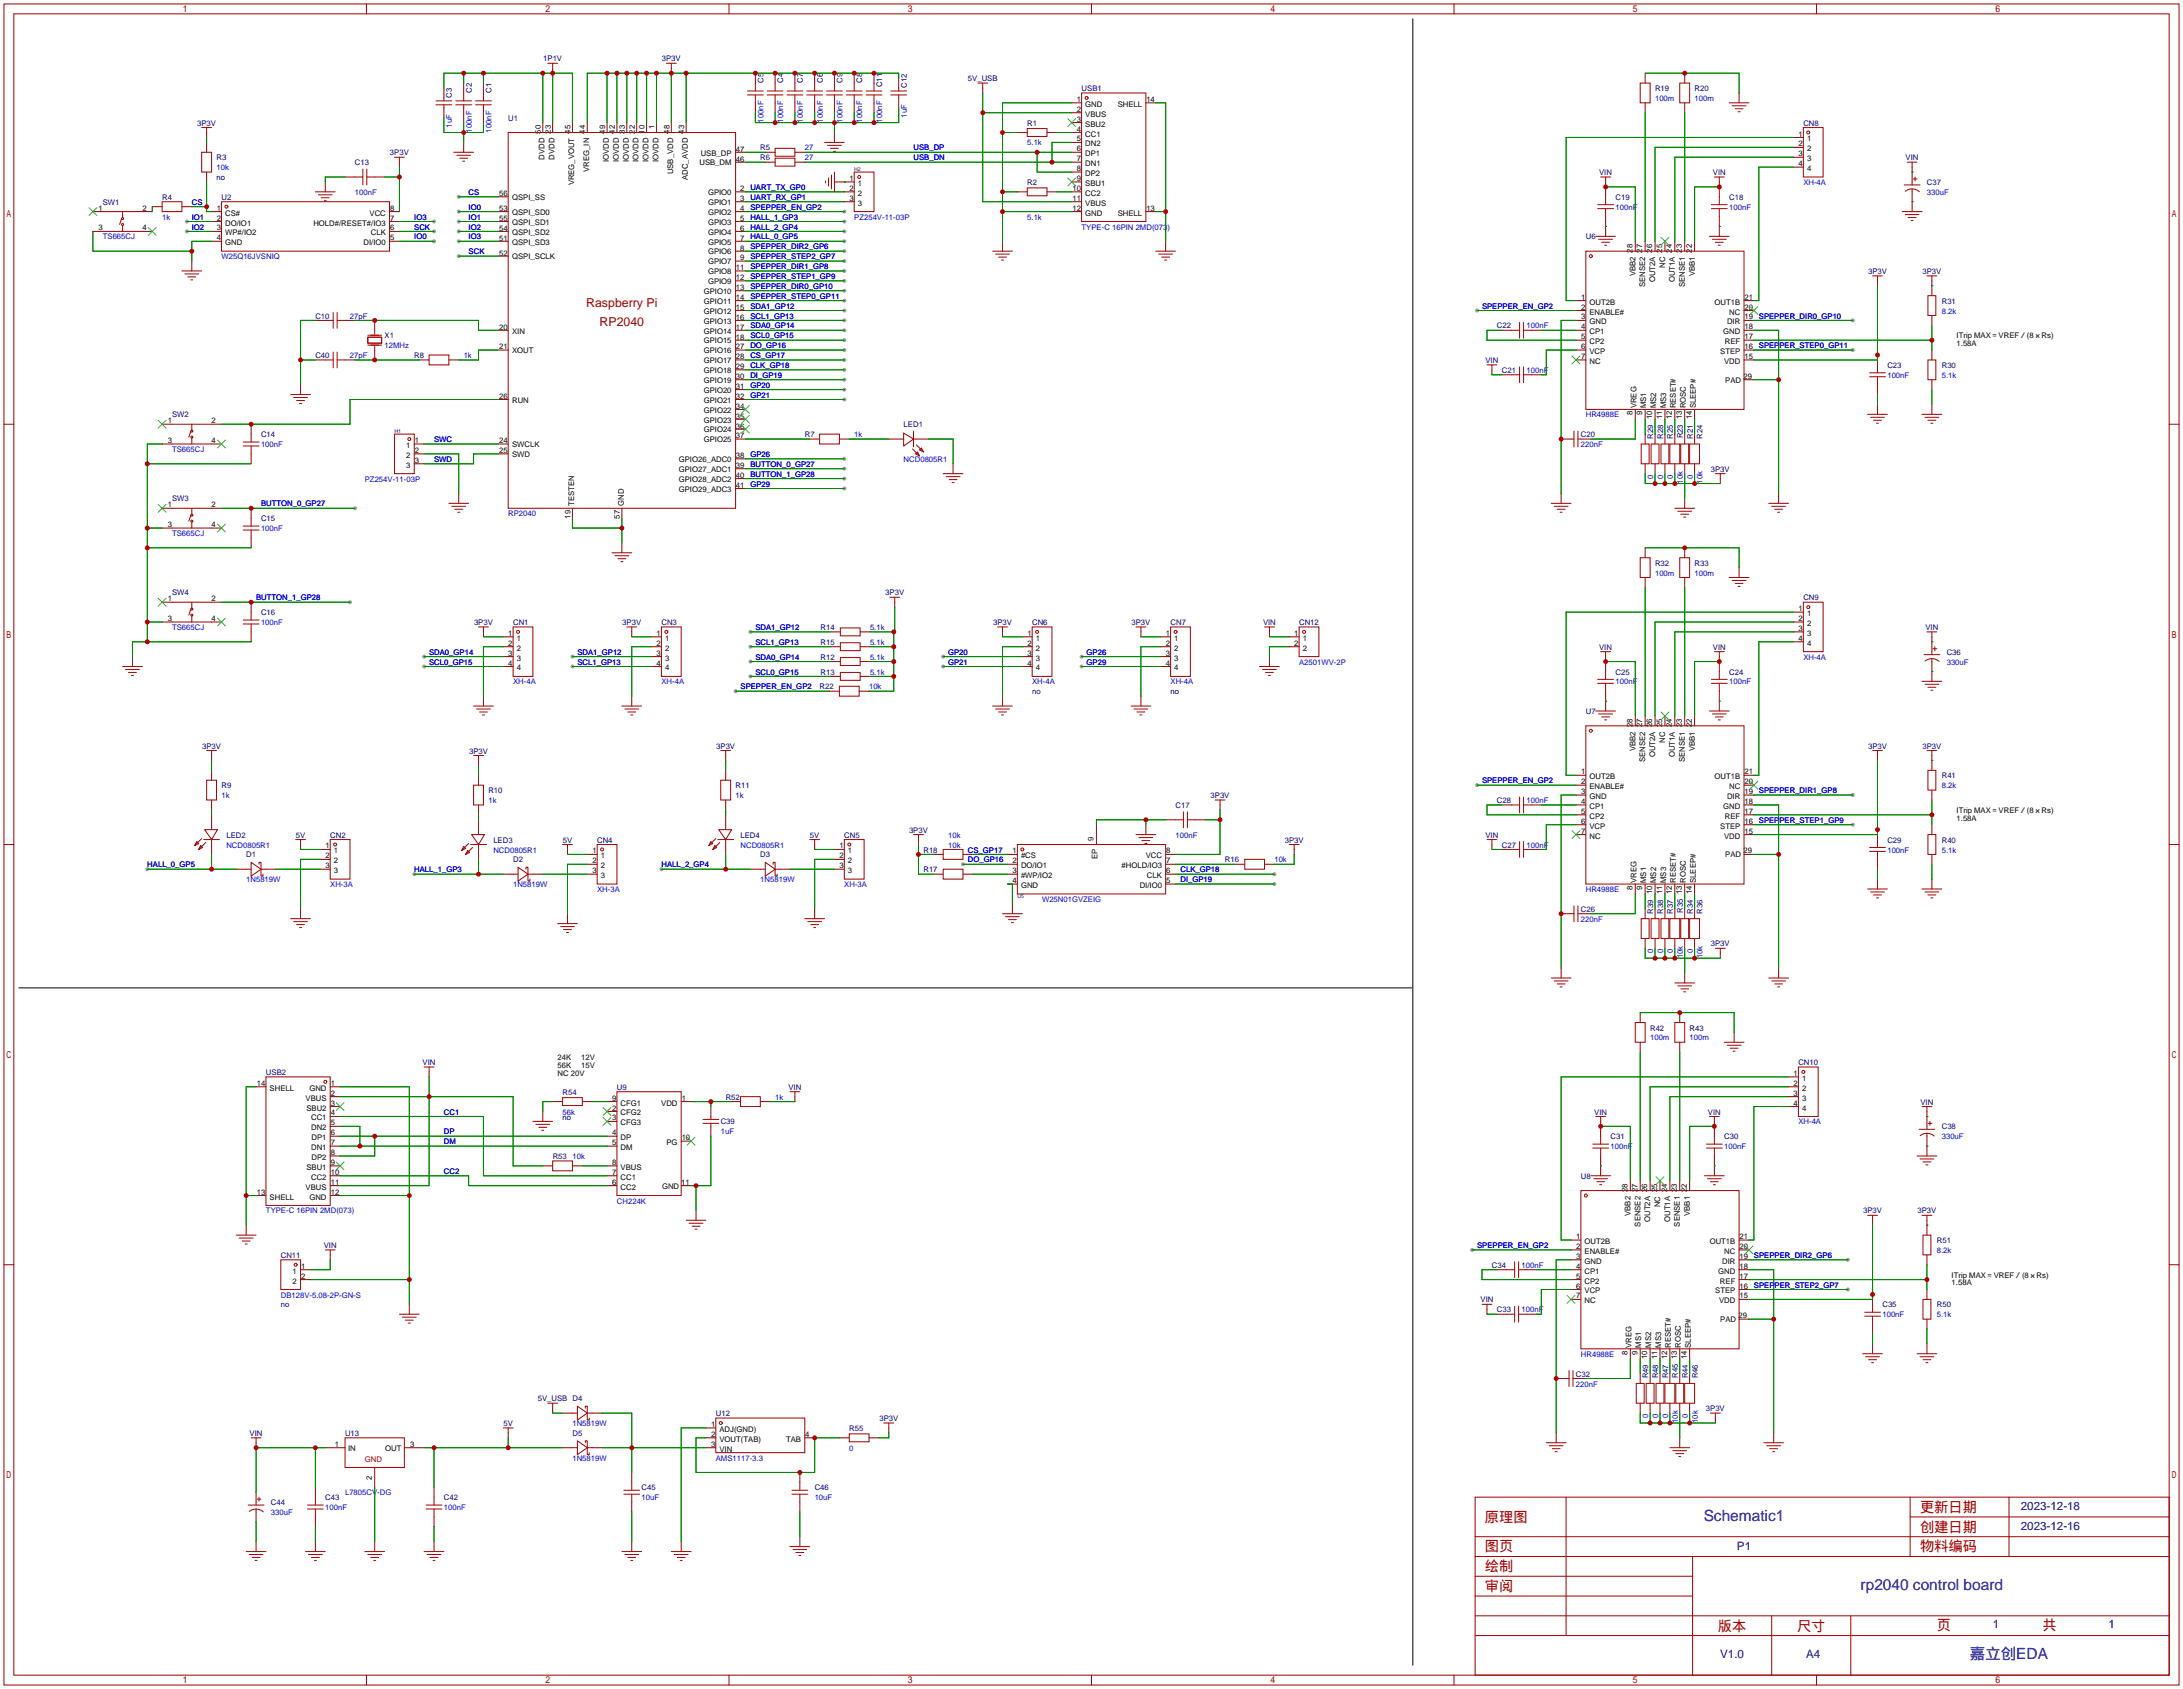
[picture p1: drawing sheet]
<svg xmlns="http://www.w3.org/2000/svg" width="561mm" height="434mm" viewBox="0 0 561 434" stroke-linecap="round" stroke-linejoin="round" font-family="sans-serif">
<defs><g id="words">
<g font-size="4" fill="#000080">
<text x="437.7" y="390.7">Schematic1</text>
<text x="478" y="408.4">rp2040 control board</text>
<text x="506.1" y="426.2">嘉立创EDA</text>
</g>
<g font-size="3.7" fill="#a00000">
<text x="493.3" y="388.3">更新日期</text>
<text x="381.5" y="390.9">原理图</text>
<text x="493.3" y="393.4">创建日期</text>
<text x="381.5" y="398.5">图页</text>
<text x="493.3" y="398.5">物料编码</text>
<text x="381.5" y="403.6">绘制</text>
<text x="381.5" y="408.7">审阅</text>
<text x="441.3" y="418.8">版本</text>
<text x="461.7" y="418.8">尺寸</text>
<text x="497.6" y="418.6">页</text>
<text x="524.8" y="418.6">共</text>
</g>
<g font-size="3.2" fill="#a00000">
<text x="150.6" y="78.7">Raspberry Pi</text>
<text x="154" y="83.8">RP2040</text>
</g>
<g font-size="3" fill="#000080">
<text x="519.2" y="387.9">2023-12-18</text>
<text x="519.2" y="392.9">2023-12-16</text>
<text x="446.2" y="398">P1</text>
<text x="512" y="418.1">1</text>
<text x="541.7" y="418.1">1</text>
<text x="441.9" y="426">V1.0</text>
<text x="464" y="426">A4</text>
</g>
<g font-size="2" fill="#000080">
<text x="139.6" y="15.8">1P1V</text>
<text x="170" y="15.8">3P3V</text>
<text x="121.2" y="23.9" transform="rotate(-90 121.2 23.9)">C2</text>
<text x="126.3" y="23.9" transform="rotate(-90 126.3 23.9)">C1</text>
<text x="196.1" y="21.3" transform="rotate(-90 196.1 21.3)">C5</text>
<text x="201.2" y="21.3" transform="rotate(-90 201.2 21.3)">C4</text>
<text x="206.3" y="21.3" transform="rotate(-90 206.3 21.3)">C7</text>
<text x="211.4" y="21.3" transform="rotate(-90 211.4 21.3)">C6</text>
<text x="216.4" y="21.3" transform="rotate(-90 216.4 21.3)">C9</text>
<text x="221.5" y="21.3" transform="rotate(-90 221.5 21.3)">C8</text>
<text x="226.6" y="22.4" transform="rotate(-90 226.6 22.4)">C11</text>
<text x="232.9" y="22.6" transform="rotate(-90 232.9 22.6)">C12</text>
<text x="248.7" y="20.9">5V_USB</text>
<text x="277.9" y="23.4">USB1</text>
<text x="425.2" y="23.4">R19</text>
<text x="435.4" y="23.4">R20</text>
<text x="116.1" y="25.1" transform="rotate(-90 116.1 25.1)">C3</text>
<text x="50.7" y="32.3">3P3V</text>
<text x="130.6" y="31">U1</text>
<text x="263.9" y="32.3">R1</text>
<text x="463.3" y="32.3">CN8</text>
<text x="55.6" y="41.2">R3</text>
<text x="100.2" y="39.9">3P3V</text>
<text x="195.3" y="38.6">R5</text>
<text x="195.3" y="41.2">R6</text>
<text x="489.6" y="41.2">VIN</text>
<text x="55.6" y="46.3">no</text>
<text x="91.2" y="42.4">C13</text>
<text x="263.9" y="47.5">R2</text>
<text x="410.8" y="45">VIN</text>
<text x="440.1" y="45">VIN</text>
<text x="495" y="47.5">C37</text>
<text x="26.4" y="52.6">SW1</text>
<text x="41.7" y="51.3">R4</text>
<text x="56.9" y="51.3">U2</text>
<text x="415" y="51.3">C19</text>
<text x="444.2" y="51.3">C18</text>
<text x="407.4" y="61.5">U6</text>
<text x="479.9" y="70.4">3P3V</text>
<text x="493.9" y="70.4">3P3V</text>
<text x="81" y="81.8">C10</text>
<text x="498.9" y="78">R31</text>
<text x="98.8" y="86.9">X1</text>
<text x="384.6" y="84.4">C22</text>
<text x="81" y="92">C40</text>
<text x="106.4" y="92">R8</text>
<text x="381.6" y="93.2">VIN</text>
<text x="385.8" y="95.8">C21</text>
<text x="484.9" y="94.5">C23</text>
<text x="498.9" y="94.5">R30</text>
<text x="44.2" y="107.2">SW2</text>
<text x="67.1" y="112.3">C14</text>
<text x="206.8" y="112.3">R7</text>
<text x="232.2" y="109.8">LED1</text>
<text x="406.1" y="112.3">C20</text>
<text x="424.7" y="112.8" transform="rotate(-90 424.7 112.8)">R29</text>
<text x="427.3" y="112.8" transform="rotate(-90 427.3 112.8)">R28</text>
<text x="429.8" y="112.8" transform="rotate(-90 429.8 112.8)">R25</text>
<text x="432.3" y="112.6" transform="rotate(-90 432.3 112.6)">R23</text>
<text x="434.9" y="112.8" transform="rotate(-90 434.9 112.8)">R21</text>
<text x="437.4" y="112.8" transform="rotate(-90 437.4 112.8)">R24</text>
<text x="439.5" y="121.2">3P3V</text>
<text x="44.2" y="128.8">SW3</text>
<text x="67.1" y="133.9">C15</text>
<text x="425.2" y="145.3">R32</text>
<text x="435.4" y="145.3">R33</text>
<text x="44.2" y="152.9">SW4</text>
<text x="227.4" y="152.9">3P3V</text>
<text x="463.3" y="154.2">CN9</text>
<text x="67.1" y="158">C16</text>
<text x="121.8" y="160.6">3P3V</text>
<text x="131.8" y="160.6">CN1</text>
<text x="159.9" y="160.6">3P3V</text>
<text x="169.9" y="160.6">CN3</text>
<text x="210.8" y="161.8">R14</text>
<text x="255.1" y="160.6">3P3V</text>
<text x="265.2" y="160.6">CN6</text>
<text x="290.7" y="160.6">3P3V</text>
<text x="300.7" y="160.6">CN7</text>
<text x="324.5" y="160.6">VIN</text>
<text x="333.8" y="160.6">CN12</text>
<text x="494.7" y="161.8">VIN</text>
<text x="210.8" y="165.6">R15</text>
<text x="410.8" y="166.9">VIN</text>
<text x="440.1" y="166.9">VIN</text>
<text x="210.8" y="169.4">R12</text>
<text x="210.8" y="173.3">R13</text>
<text x="415" y="173.3">C25</text>
<text x="444.2" y="173.3">C24</text>
<text x="500.1" y="168.2">C36</text>
<text x="210.6" y="177.1">R22</text>
<text x="265.2" y="178.3">no</text>
<text x="300.7" y="178.3">no</text>
<text x="407.4" y="183.4">U7</text>
<text x="51.9" y="192.3">3P3V</text>
<text x="120.5" y="193.6">3P3V</text>
<text x="184" y="192.3">3P3V</text>
<text x="479.9" y="192.3">3P3V</text>
<text x="493.9" y="192.3">3P3V</text>
<text x="56.9" y="202.5">R9</text>
<text x="125.5" y="203.7">R10</text>
<text x="189" y="202.5">R11</text>
<text x="498.9" y="199.9">R41</text>
<text x="302" y="207.5">C17</text>
<text x="311" y="205">3P3V</text>
<text x="384.6" y="206.3">C28</text>
<text x="58.2" y="215.2">LED2</text>
<text x="76" y="215.2">5V</text>
<text x="84.8" y="215.2">CN2</text>
<text x="190.2" y="215.2">LED4</text>
<text x="208.1" y="215.2">5V</text>
<text x="216.9" y="215.2">CN5</text>
<text x="233.5" y="213.9">3P3V</text>
<text x="381.6" y="215.2">VIN</text>
<text x="63.2" y="220.2">D1</text>
<text x="126.7" y="216.4">LED3</text>
<text x="131.8" y="221.5">D2</text>
<text x="144.6" y="216.4">5V</text>
<text x="153.4" y="216.4">CN4</text>
<text x="195.3" y="220.2">D3</text>
<text x="237.2" y="219">R18</text>
<text x="314.7" y="221.5">R16</text>
<text x="330.1" y="216.4">3P3V</text>
<text x="385.8" y="217.7">C27</text>
<text x="484.9" y="216.4">C29</text>
<text x="498.9" y="216.4">R40</text>
<text x="237.2" y="224.1">R17</text>
<text x="406.1" y="234.2">C26</text>
<text x="424.7" y="234.7" transform="rotate(-90 424.7 234.7)">R39</text>
<text x="427.3" y="234.7" transform="rotate(-90 427.3 234.7)">R38</text>
<text x="429.8" y="234.7" transform="rotate(-90 429.8 234.7)">R37</text>
<text x="432.3" y="234.5" transform="rotate(-90 432.3 234.5)">R35</text>
<text x="434.9" y="234.7" transform="rotate(-90 434.9 234.7)">R34</text>
<text x="437.4" y="234.7" transform="rotate(-90 437.4 234.7)">R36</text>
<text x="439.5" y="243.1">3P3V</text>
<text x="423.9" y="264.7">R42</text>
<text x="434.1" y="264.7">R43</text>
<text x="108.6" y="273.6">VIN</text>
<text x="462" y="273.6">CN10</text>
<text x="68.3" y="276.1">USB2</text>
<text x="144.5" y="281.2">R54</text>
<text x="158.5" y="279.9">U9</text>
<text x="202.6" y="279.9">VIN</text>
<text x="144.5" y="287.6">no</text>
<text x="186.4" y="282.5">R52</text>
<text x="409.6" y="286.3">VIN</text>
<text x="438.8" y="286.3">VIN</text>
<text x="493.4" y="283.7">VIN</text>
<text x="185.2" y="288.8">C39</text>
<text x="413.8" y="292.6">C31</text>
<text x="443" y="292.6">C30</text>
<text x="498.9" y="290.1">C38</text>
<text x="142" y="297.7">R53</text>
<text x="406.1" y="302.8">U8</text>
<text x="478.6" y="311.7">3P3V</text>
<text x="492.6" y="311.7">3P3V</text>
<text x="72.1" y="323.1">CN11</text>
<text x="83.2" y="320.6">VIN</text>
<text x="497.6" y="319.3">R51</text>
<text x="383.3" y="325.7">C34</text>
<text x="72.1" y="335.8">no</text>
<text x="380.4" y="334.5">VIN</text>
<text x="483.6" y="335.8">C35</text>
<text x="497.6" y="335.8">R50</text>
<text x="384.6" y="337.1">C33</text>
<text x="404.9" y="353.6">C32</text>
<text x="431.1" y="353.9" transform="rotate(-90 431.1 353.9)">R45</text>
<text x="138.2" y="359.9">5V_USB D4</text>
<text x="423.4" y="354.1" transform="rotate(-90 423.4 354.1)">R49</text>
<text x="426" y="354.1" transform="rotate(-90 426 354.1)">R48</text>
<text x="428.5" y="354.1" transform="rotate(-90 428.5 354.1)">R47</text>
<text x="433.6" y="354.1" transform="rotate(-90 433.6 354.1)">R44</text>
<text x="436.1" y="354.1" transform="rotate(-90 436.1 354.1)">R46</text>
<text x="183.9" y="363.8">U12</text>
<text x="225.9" y="365">3P3V</text>
<text x="438.3" y="362.5">3P3V</text>
<text x="64.1" y="368.8">VIN</text>
<text x="88.6" y="368.8">U13</text>
<text x="129.3" y="366.3">5V</text>
<text x="147.1" y="368.8">D5</text>
<text x="218.2" y="367.6">R55</text>
<text x="164.8" y="382.8">C45</text>
<text x="209.3" y="382.8">C46</text>
<text x="69.6" y="386.6">C44</text>
<text x="83.6" y="385.3">C43</text>
<text x="114" y="385.3">C42</text>
</g>
<g font-size="2">
<text x="276.6" y="26.2">1</text>
<text x="276.6" y="28.7">2</text>
<text x="278.8" y="27.4">GND</text>
<text x="278.8" y="30">VBUS</text>
<text x="287.2" y="27.4">SHELL</text>
<text x="294.5" y="26.2">14</text>
<text x="138.9" y="34.3" transform="rotate(-90 138.9 34.3)">50</text>
<text x="141.5" y="34.3" transform="rotate(-90 141.5 34.3)">23</text>
<text x="146.6" y="34.3" transform="rotate(-90 146.6 34.3)">45</text>
<text x="150.4" y="34.3" transform="rotate(-90 150.4 34.3)">44</text>
<text x="155.5" y="34.3" transform="rotate(-90 155.5 34.3)">49</text>
<text x="158" y="34.3" transform="rotate(-90 158 34.3)">42</text>
<text x="160.5" y="34.3" transform="rotate(-90 160.5 34.3)">33</text>
<text x="163.1" y="34.3" transform="rotate(-90 163.1 34.3)">22</text>
<text x="165.6" y="34.3" transform="rotate(-90 165.6 34.3)">10</text>
<text x="168.2" y="33.2" transform="rotate(-90 168.2 33.2)">1</text>
<text x="172" y="34.3" transform="rotate(-90 172 34.3)">48</text>
<text x="175.8" y="34.3" transform="rotate(-90 175.8 34.3)">43</text>
<text x="276.6" y="31.3">3</text>
<text x="276.6" y="33.8">4</text>
<text x="278.8" y="32.5">SBU2</text>
<text x="278.8" y="35.1">CC1</text>
<text x="462.1" y="35.1">1</text>
<text x="139.9" y="41" transform="rotate(-90 139.9 41)">DVDD</text>
<text x="142.5" y="41" transform="rotate(-90 142.5 41)">DVDD</text>
<text x="156.4" y="41.7" transform="rotate(-90 156.4 41.7)">IOVDD</text>
<text x="159" y="41.7" transform="rotate(-90 159 41.7)">IOVDD</text>
<text x="161.5" y="41.7" transform="rotate(-90 161.5 41.7)">IOVDD</text>
<text x="164.1" y="41.7" transform="rotate(-90 164.1 41.7)">IOVDD</text>
<text x="166.6" y="41.7" transform="rotate(-90 166.6 41.7)">IOVDD</text>
<text x="169.1" y="41.7" transform="rotate(-90 169.1 41.7)">IOVDD</text>
<text x="180" y="39.9">USB_DP</text>
<text x="189.1" y="39">47</text>
<text x="189.1" y="41.5">46</text>
<text x="276.6" y="36.3">5</text>
<text x="276.6" y="38.9">6</text>
<text x="276.6" y="41.4">7</text>
<text x="278.8" y="37.6">DN2</text>
<text x="278.8" y="40.1">DP1</text>
<text x="462.1" y="37.6">2</text>
<text x="462.1" y="40.1">3</text>
<text x="464.2" y="36.3">1</text>
<text x="464.2" y="38.9">2</text>
<text x="464.2" y="41.4">3</text>
<text x="147.5" y="47.6" transform="rotate(-90 147.5 47.6)">VREG_VOUT</text>
<text x="151.4" y="44.1" transform="rotate(-90 151.4 44.1)">VREG_IN</text>
<text x="172.9" y="44.8" transform="rotate(-90 172.9 44.8)">USB_VDD</text>
<text x="176.8" y="46.2" transform="rotate(-90 176.8 46.2)">ADC_AVDD</text>
<text x="179.7" y="42.5">USB_DM</text>
<text x="218.2" y="46.5">1</text>
<text x="220.4" y="47.8">1</text>
<text x="276.6" y="44">8</text>
<text x="276.6" y="46.5">9</text>
<text x="278.8" y="42.7">DN1</text>
<text x="278.8" y="45.2">DP2</text>
<text x="278.8" y="47.8">SBU1</text>
<text x="462.1" y="42.7">4</text>
<text x="464.2" y="44">4</text>
<text x="128.3" y="50.4">56</text>
<text x="131.6" y="51.4">QSPI_SS</text>
<text x="181.9" y="52.6">GPIO1</text>
<text x="181.9" y="50.1">GPIO0</text>
<text x="190.2" y="51.7">3</text>
<text x="190.2" y="49.1">2</text>
<text x="218.2" y="49">2</text>
<text x="218.2" y="51.6">3</text>
<text x="220.4" y="50.3">2</text>
<text x="220.4" y="52.8">3</text>
<text x="275.5" y="49">10</text>
<text x="275.5" y="51.6">11</text>
<text x="278.8" y="50.3">CC2</text>
<text x="278.8" y="52.8">VBUS</text>
<text x="25.3" y="54.1">1</text>
<text x="25.3" y="59.2">3</text>
<text x="36.6" y="54.1">2</text>
<text x="36.6" y="59.2">4</text>
<text x="55.7" y="54.1">1</text>
<text x="55.7" y="56.7">2</text>
<text x="55.7" y="59.2">3</text>
<text x="57.8" y="55.4">CS#</text>
<text x="57.8" y="57.9">DO/IO1</text>
<text x="80.5" y="57.9">HOLD#/RESET#/IO3</text>
<text x="94.9" y="55.4">VCC</text>
<text x="100.2" y="59.2">6</text>
<text x="100.2" y="56.7">7</text>
<text x="100.2" y="54.1">8</text>
<text x="128.3" y="56.7">55</text>
<text x="128.3" y="59.3">54</text>
<text x="128.3" y="54.2">53</text>
<text x="131.6" y="57.7">QSPI_SD1</text>
<text x="131.6" y="55.2">QSPI_SD0</text>
<text x="181.9" y="57.7">GPIO3</text>
<text x="181.9" y="55.2">GPIO2</text>
<text x="190.2" y="59.3">6</text>
<text x="190.2" y="56.7">5</text>
<text x="190.2" y="54.2">4</text>
<text x="275.5" y="54.1">12</text>
<text x="278.8" y="55.4">GND</text>
<text x="287.2" y="55.4">SHELL</text>
<text x="294.5" y="54.1">13</text>
<text x="55.7" y="61.7">4</text>
<text x="57.8" y="60.5">WP#/IO2</text>
<text x="57.8" y="63">GND</text>
<text x="93.4" y="63">DI/IO0</text>
<text x="95.3" y="60.5">CLK</text>
<text x="100.2" y="61.7">5</text>
<text x="128.3" y="65.6">52</text>
<text x="128.3" y="61.8">51</text>
<text x="131.6" y="60.3">QSPI_SD2</text>
<text x="131.6" y="62.8">QSPI_SD3</text>
<text x="181.9" y="65.3">GPIO6</text>
<text x="181.9" y="62.8">GPIO5</text>
<text x="181.9" y="60.3">GPIO4</text>
<text x="190.2" y="64.4">8</text>
<text x="190.2" y="61.8">7</text>
<text x="419.4" y="64.9" transform="rotate(-90 419.4 64.9)">28</text>
<text x="421.9" y="64.9" transform="rotate(-90 421.9 64.9)">27</text>
<text x="424.5" y="64.9" transform="rotate(-90 424.5 64.9)">26</text>
<text x="427" y="64.9" transform="rotate(-90 427 64.9)">25</text>
<text x="429.5" y="64.9" transform="rotate(-90 429.5 64.9)">24</text>
<text x="432.1" y="64.9" transform="rotate(-90 432.1 64.9)">23</text>
<text x="434.6" y="64.9" transform="rotate(-90 434.6 64.9)">22</text>
<text x="131.6" y="66.6">QSPI_SCLK</text>
<text x="181.9" y="67.9">GPIO7</text>
<text x="181.9" y="70.4">GPIO8</text>
<text x="189.1" y="72">12</text>
<text x="189.1" y="69.4">11</text>
<text x="190.2" y="66.9">9</text>
<text x="420.1" y="71" transform="rotate(-90 420.1 71)">VBB2</text>
<text x="427.8" y="68.8" transform="rotate(-90 427.8 68.8)">NC</text>
<text x="435.4" y="71" transform="rotate(-90 435.4 71)">VBB1</text>
<text x="180.8" y="75.5">GPIO10</text>
<text x="181.9" y="73">GPIO9</text>
<text x="189.1" y="77.1">14</text>
<text x="189.1" y="74.5">13</text>
<text x="406.2" y="77">1</text>
<text x="422.7" y="73.8" transform="rotate(-90 422.7 73.8)">SENSE2</text>
<text x="425.2" y="72.6" transform="rotate(-90 425.2 72.6)">OUT2A</text>
<text x="430.3" y="72.6" transform="rotate(-90 430.3 72.6)">OUT1A</text>
<text x="432.8" y="73.8" transform="rotate(-90 432.8 73.8)">SENSE1</text>
<text x="448.2" y="77">21</text>
<text x="180.8" y="83.1">GPIO13</text>
<text x="180.8" y="80.6">GPIO12</text>
<text x="180.8" y="78">GPIO11</text>
<text x="189.1" y="82.1">16</text>
<text x="189.1" y="79.6">15</text>
<text x="406.2" y="79.5">2</text>
<text x="406.2" y="82.1">3</text>
<text x="408.4" y="78.2">OUT2B</text>
<text x="408.4" y="80.8">ENABLE#</text>
<text x="408.4" y="83.3">GND</text>
<text x="440.5" y="78.2">OUT1B</text>
<text x="443.7" y="83.3">DIR</text>
<text x="444.2" y="80.8">NC</text>
<text x="448.2" y="82.1">19</text>
<text x="448.2" y="79.5">20</text>
<text x="128.3" y="89.8">21</text>
<text x="128.3" y="84.7">20</text>
<text x="131.6" y="85.7">XIN</text>
<text x="180.8" y="88.2">GPIO15</text>
<text x="180.8" y="85.7">GPIO14</text>
<text x="189.1" y="89.8">27</text>
<text x="189.1" y="87.2">18</text>
<text x="189.1" y="84.7">17</text>
<text x="406.2" y="84.6">4</text>
<text x="406.2" y="87.1">5</text>
<text x="406.2" y="89.7">6</text>
<text x="408.4" y="85.9">CP1</text>
<text x="408.4" y="88.4">CP2</text>
<text x="442.7" y="85.9">GND</text>
<text x="443.1" y="88.4">REF</text>
<text x="448.2" y="89.7">16</text>
<text x="448.2" y="87.1">17</text>
<text x="448.2" y="84.6">18</text>
<text x="502.7" y="86.9">ITrip MAX＝VREF／(8</text>
<text x="502.7" y="88.9">1.58A</text>
<text x="524.5" y="86.9">Rs)</text>
<text x="131.6" y="90.7">XOUT</text>
<text x="180.8" y="95.8">GPIO18</text>
<text x="180.8" y="93.3">GPIO17</text>
<text x="180.8" y="90.7">GPIO16</text>
<text x="189.1" y="94.8">29</text>
<text x="189.1" y="92.3">28</text>
<text x="406.2" y="92.2">7</text>
<text x="408.4" y="90.9">VCP</text>
<text x="408.4" y="93.5">NC</text>
<text x="441.9" y="90.9">STEP</text>
<text x="442.9" y="93.5">VDD</text>
<text x="448.2" y="92.2">15</text>
<text x="180.8" y="100.9">GPIO20</text>
<text x="180.8" y="98.4">GPIO19</text>
<text x="189.1" y="99.9">31</text>
<text x="189.1" y="97.4">30</text>
<text x="443.2" y="98.3">PAD</text>
<text x="447.9" y="97.3">29</text>
<text x="128.3" y="102.5">26</text>
<text x="131.6" y="103.4">RUN</text>
<text x="180.8" y="106">GPIO22</text>
<text x="180.8" y="103.4">GPIO21</text>
<text x="189.1" y="107.5">35</text>
<text x="189.1" y="105">34</text>
<text x="189.1" y="102.5">32</text>
<text x="419.4" y="106.6" transform="rotate(-90 419.4 106.6)">8</text>
<text x="420.4" y="104.9" transform="rotate(-90 420.4 104.9)">VREG</text>
<text x="421.9" y="106.6" transform="rotate(-90 421.9 106.6)">9</text>
<text x="422.9" y="104.9" transform="rotate(-90 422.9 104.9)">MS1</text>
<text x="424.5" y="107.7" transform="rotate(-90 424.5 107.7)">10</text>
<text x="425.5" y="104.9" transform="rotate(-90 425.5 104.9)">MS2</text>
<text x="427" y="107.7" transform="rotate(-90 427 107.7)">11</text>
<text x="428" y="104.9" transform="rotate(-90 428 104.9)">MS3</text>
<text x="429.5" y="107.7" transform="rotate(-90 429.5 107.7)">12</text>
<text x="430.6" y="104.9" transform="rotate(-90 430.6 104.9)">RESET#</text>
<text x="432.1" y="107.7" transform="rotate(-90 432.1 107.7)">13</text>
<text x="433.1" y="104.9" transform="rotate(-90 433.1 104.9)">ROSC</text>
<text x="434.6" y="107.7" transform="rotate(-90 434.6 107.7)">14</text>
<text x="435.6" y="104.9" transform="rotate(-90 435.6 104.9)">SLEEP#</text>
<text x="43.1" y="108.7">1</text>
<text x="43.1" y="113.8">3</text>
<text x="54.4" y="108.7">2</text>
<text x="54.4" y="113.8">4</text>
<text x="106.6" y="113.8">1</text>
<text x="128.3" y="113.9">24</text>
<text x="180.8" y="113.6">GPIO25</text>
<text x="180.8" y="111.1">GPIO24</text>
<text x="180.8" y="108.5">GPIO23</text>
<text x="189.1" y="112.6">37</text>
<text x="189.1" y="110.1">36</text>
<text x="104.4" y="115.1">1</text>
<text x="104.4" y="117.6">2</text>
<text x="106.6" y="116.3">2</text>
<text x="106.6" y="118.9">3</text>
<text x="128.3" y="116.4">25</text>
<text x="131.6" y="117.4">SWD</text>
<text x="131.6" y="114.9">SWCLK</text>
<text x="174.4" y="118.7">GPIO26_ADC0</text>
<text x="189.1" y="117.7">38</text>
<text x="104.4" y="120.2">3</text>
<text x="174.4" y="123.8">GPIO28_ADC2</text>
<text x="174.4" y="121.2">GPIO27_ADC1</text>
<text x="189.1" y="125.3">41</text>
<text x="189.1" y="122.8">40</text>
<text x="189.1" y="120.2">39</text>
<text x="43.1" y="130.3">1</text>
<text x="54.4" y="130.3">2</text>
<text x="147.5" y="129.9" transform="rotate(-90 147.5 129.9)">TESTEN</text>
<text x="160.2" y="129.9" transform="rotate(-90 160.2 129.9)">GND</text>
<text x="174.4" y="126.3">GPIO29_ADC3</text>
<text x="43.1" y="135.4">3</text>
<text x="54.4" y="135.4">4</text>
<text x="146.6" y="133.2" transform="rotate(-90 146.6 133.2)">19</text>
<text x="159.3" y="133.2" transform="rotate(-90 159.3 133.2)">57</text>
<text x="43.1" y="154.4">1</text>
<text x="54.4" y="154.4">2</text>
<text x="43.1" y="159.5">3</text>
<text x="54.4" y="159.5">4</text>
<text x="462.1" y="157">1</text>
<text x="462.1" y="159.5">2</text>
<text x="464.2" y="158.3">1</text>
<text x="464.2" y="160.8">2</text>
<text x="130.6" y="163.3">1</text>
<text x="130.6" y="165.9">2</text>
<text x="132.8" y="164.6">1</text>
<text x="132.8" y="167.1">2</text>
<text x="168.7" y="163.3">1</text>
<text x="168.7" y="165.9">2</text>
<text x="170.9" y="164.6">1</text>
<text x="170.9" y="167.1">2</text>
<text x="263.9" y="163.3">1</text>
<text x="263.9" y="165.9">2</text>
<text x="266.1" y="164.6">1</text>
<text x="266.1" y="167.1">2</text>
<text x="299.5" y="163.3">1</text>
<text x="299.5" y="165.9">2</text>
<text x="301.7" y="164.6">1</text>
<text x="301.7" y="167.1">2</text>
<text x="332.5" y="163.3">1</text>
<text x="332.5" y="165.9">2</text>
<text x="334.7" y="164.6">1</text>
<text x="334.7" y="167.1">2</text>
<text x="462.1" y="162.1">3</text>
<text x="462.1" y="164.6">4</text>
<text x="464.2" y="163.3">3</text>
<text x="464.2" y="165.9">4</text>
<text x="130.6" y="168.4">3</text>
<text x="130.6" y="171">4</text>
<text x="132.8" y="169.7">3</text>
<text x="132.8" y="172.2">4</text>
<text x="168.7" y="168.4">3</text>
<text x="168.7" y="171">4</text>
<text x="170.9" y="169.7">3</text>
<text x="170.9" y="172.2">4</text>
<text x="263.9" y="168.4">3</text>
<text x="263.9" y="171">4</text>
<text x="266.1" y="169.7">3</text>
<text x="266.1" y="172.2">4</text>
<text x="299.5" y="168.4">3</text>
<text x="299.5" y="171">4</text>
<text x="301.7" y="169.7">3</text>
<text x="301.7" y="172.2">4</text>
<text x="419.4" y="186.8" transform="rotate(-90 419.4 186.8)">28</text>
<text x="421.9" y="186.8" transform="rotate(-90 421.9 186.8)">27</text>
<text x="424.5" y="186.8" transform="rotate(-90 424.5 186.8)">26</text>
<text x="427" y="186.8" transform="rotate(-90 427 186.8)">25</text>
<text x="427.8" y="190.7" transform="rotate(-90 427.8 190.7)">NC</text>
<text x="429.5" y="186.8" transform="rotate(-90 429.5 186.8)">24</text>
<text x="432.1" y="186.8" transform="rotate(-90 432.1 186.8)">23</text>
<text x="434.6" y="186.8" transform="rotate(-90 434.6 186.8)">22</text>
<text x="420.1" y="192.9" transform="rotate(-90 420.1 192.9)">VBB2</text>
<text x="422.7" y="195.7" transform="rotate(-90 422.7 195.7)">SENSE2</text>
<text x="425.2" y="194.5" transform="rotate(-90 425.2 194.5)">OUT2A</text>
<text x="430.3" y="194.5" transform="rotate(-90 430.3 194.5)">OUT1A</text>
<text x="432.8" y="195.7" transform="rotate(-90 432.8 195.7)">SENSE1</text>
<text x="435.4" y="192.9" transform="rotate(-90 435.4 192.9)">VBB1</text>
<text x="406.2" y="198.9">1</text>
<text x="406.2" y="201.4">2</text>
<text x="406.2" y="204">3</text>
<text x="408.4" y="200.2">OUT2B</text>
<text x="408.4" y="202.7">ENABLE#</text>
<text x="440.5" y="200.2">OUT1B</text>
<text x="444.2" y="202.7">NC</text>
<text x="448.2" y="204">19</text>
<text x="448.2" y="201.4">20</text>
<text x="448.2" y="198.9">21</text>
<text x="406.2" y="206.5">4</text>
<text x="406.2" y="209.1">5</text>
<text x="408.4" y="205.2">GND</text>
<text x="408.4" y="207.8">CP1</text>
<text x="442.7" y="207.8">GND</text>
<text x="443.7" y="205.2">DIR</text>
<text x="448.2" y="209.1">17</text>
<text x="448.2" y="206.5">18</text>
<text x="502.7" y="208.8">ITrip MAX＝VREF／(8</text>
<text x="524.5" y="208.8">Rs)</text>
<text x="406.2" y="211.6">6</text>
<text x="406.2" y="214.1">7</text>
<text x="408.4" y="210.3">CP2</text>
<text x="408.4" y="212.9">VCP</text>
<text x="408.4" y="215.4">NC</text>
<text x="441.9" y="212.9">STEP</text>
<text x="442.9" y="215.4">VDD</text>
<text x="443.1" y="210.3">REF</text>
<text x="448.2" y="214.1">15</text>
<text x="448.2" y="211.6">16</text>
<text x="502.7" y="210.8">1.58A</text>
<text x="83.6" y="217.9">1</text>
<text x="83.6" y="220.5">2</text>
<text x="85.8" y="219.2">1</text>
<text x="85.8" y="221.8">2</text>
<text x="152.2" y="219.2">1</text>
<text x="152.2" y="221.8">2</text>
<text x="154.4" y="220.5">1</text>
<text x="215.7" y="217.9">1</text>
<text x="215.7" y="220.5">2</text>
<text x="217.9" y="219.2">1</text>
<text x="217.9" y="221.8">2</text>
<text x="260.1" y="219.2">1</text>
<text x="260.1" y="221.8">2</text>
<text x="262.3" y="220.5">#CS</text>
<text x="281" y="216.1" transform="rotate(-90 281 216.1)">9</text>
<text x="282" y="220.6" transform="rotate(-90 282 220.6)">EP</text>
<text x="294.3" y="220.5">VCC</text>
<text x="299.6" y="221.8">7</text>
<text x="299.6" y="219.2">8</text>
<text x="443.2" y="220.2">PAD</text>
<text x="447.9" y="219.2">29</text>
<text x="83.6" y="223">3</text>
<text x="85.8" y="224.3">3</text>
<text x="152.2" y="224.3">3</text>
<text x="154.4" y="223">2</text>
<text x="154.4" y="225.6">3</text>
<text x="215.7" y="223">3</text>
<text x="217.9" y="224.3">3</text>
<text x="260.1" y="224.3">3</text>
<text x="260.1" y="226.8">4</text>
<text x="262.3" y="223">DO/IO1</text>
<text x="262.3" y="225.6">#WP/IO2</text>
<text x="288.2" y="223">#HOLD/IO3</text>
<text x="294.7" y="225.6">CLK</text>
<text x="299.6" y="226.8">5</text>
<text x="299.6" y="224.3">6</text>
<text x="420.4" y="226.8" transform="rotate(-90 420.4 226.8)">VREG</text>
<text x="422.9" y="226.8" transform="rotate(-90 422.9 226.8)">MS1</text>
<text x="425.5" y="226.8" transform="rotate(-90 425.5 226.8)">MS2</text>
<text x="428" y="226.8" transform="rotate(-90 428 226.8)">MS3</text>
<text x="430.6" y="226.8" transform="rotate(-90 430.6 226.8)">RESET#</text>
<text x="433.1" y="226.8" transform="rotate(-90 433.1 226.8)">ROSC</text>
<text x="435.6" y="226.8" transform="rotate(-90 435.6 226.8)">SLEEP#</text>
<text x="262.3" y="228.1">GND</text>
<text x="292.8" y="228.1">DI/IO0</text>
<text x="419.4" y="228.5" transform="rotate(-90 419.4 228.5)">8</text>
<text x="421.9" y="228.5" transform="rotate(-90 421.9 228.5)">9</text>
<text x="424.5" y="229.6" transform="rotate(-90 424.5 229.6)">10</text>
<text x="427" y="229.6" transform="rotate(-90 427 229.6)">11</text>
<text x="429.5" y="229.6" transform="rotate(-90 429.5 229.6)">12</text>
<text x="432.1" y="229.6" transform="rotate(-90 432.1 229.6)">13</text>
<text x="434.6" y="229.6" transform="rotate(-90 434.6 229.6)">14</text>
<text x="143.3" y="272.3">24K</text>
<text x="143.3" y="274.3">56K</text>
<text x="149.3" y="272.3">12V</text>
<text x="149.3" y="274.3">15V</text>
<text x="66" y="278.9">14</text>
<text x="69.3" y="280.2">SHELL</text>
<text x="79.5" y="280.2">GND</text>
<text x="85" y="278.9">1</text>
<text x="85" y="281.4">2</text>
<text x="143.3" y="276.3">NC 20V</text>
<text x="460.8" y="276.4">1</text>
<text x="460.8" y="278.9">2</text>
<text x="460.8" y="281.4">3</text>
<text x="463" y="277.6">1</text>
<text x="463" y="280.2">2</text>
<text x="78.5" y="282.7">VBUS</text>
<text x="78.7" y="285.3">SBU2</text>
<text x="79.9" y="287.8">CC1</text>
<text x="85" y="284">3</text>
<text x="85" y="286.5">4</text>
<text x="157.3" y="285.3">2</text>
<text x="157.3" y="287.8">3</text>
<text x="157.3" y="282.7">9</text>
<text x="159.4" y="286.5">CFG2</text>
<text x="159.4" y="284">CFG1</text>
<text x="169.9" y="284">VDD</text>
<text x="175.1" y="282.7">1</text>
<text x="460.8" y="284">4</text>
<text x="463" y="282.7">3</text>
<text x="463" y="285.3">4</text>
<text x="79.9" y="290.3">DN2</text>
<text x="80" y="292.9">DP1</text>
<text x="85" y="289.1">5</text>
<text x="85" y="291.6">6</text>
<text x="157.3" y="291.6">4</text>
<text x="159.4" y="289.1">CFG3</text>
<text x="159.4" y="292.9">DP</text>
<text x="175.1" y="292.9">10</text>
<text x="79.9" y="295.4">DN1</text>
<text x="80" y="298">DP2</text>
<text x="85" y="294.1">7</text>
<text x="85" y="296.7">8</text>
<text x="85" y="299.2">9</text>
<text x="157.3" y="294.1">5</text>
<text x="157.3" y="299.2">8</text>
<text x="159.4" y="295.4">DM</text>
<text x="171.2" y="294.1">PG</text>
<text x="78.5" y="305.6">VBUS</text>
<text x="78.7" y="300.5">SBU1</text>
<text x="79.9" y="303">CC2</text>
<text x="85" y="301.8">10</text>
<text x="85" y="304.3">11</text>
<text x="157.3" y="304.3">6</text>
<text x="157.3" y="301.8">7</text>
<text x="159.4" y="305.6">CC2</text>
<text x="159.4" y="303">CC1</text>
<text x="159.4" y="300.5">VBUS</text>
<text x="170.1" y="305.3">GND</text>
<text x="175" y="304.3">11</text>
<text x="66" y="306.8">13</text>
<text x="69.3" y="308.1">SHELL</text>
<text x="79.5" y="308.1">GND</text>
<text x="85" y="306.8">12</text>
<text x="418.1" y="306.2" transform="rotate(-90 418.1 306.2)">28</text>
<text x="420.7" y="306.2" transform="rotate(-90 420.7 306.2)">27</text>
<text x="423.2" y="306.2" transform="rotate(-90 423.2 306.2)">26</text>
<text x="425.7" y="306.2" transform="rotate(-90 425.7 306.2)">25</text>
<text x="426.5" y="310.1" transform="rotate(-90 426.5 310.1)">NC</text>
<text x="428.3" y="306.2" transform="rotate(-90 428.3 306.2)">24</text>
<text x="430.8" y="306.2" transform="rotate(-90 430.8 306.2)">23</text>
<text x="433.4" y="306.2" transform="rotate(-90 433.4 306.2)">22</text>
<text x="418.9" y="312.3" transform="rotate(-90 418.9 312.3)">VBB2</text>
<text x="421.4" y="315.1" transform="rotate(-90 421.4 315.1)">SENSE2</text>
<text x="424" y="313.9" transform="rotate(-90 424 313.9)">OUT2A</text>
<text x="429" y="313.9" transform="rotate(-90 429 313.9)">OUT1A</text>
<text x="431.6" y="315.1" transform="rotate(-90 431.6 315.1)">SENSE1</text>
<text x="434.1" y="312.3" transform="rotate(-90 434.1 312.3)">VBB1</text>
<text x="404.9" y="318.3">1</text>
<text x="404.9" y="320.8">2</text>
<text x="404.9" y="323.4">3</text>
<text x="407.1" y="319.5">OUT2B</text>
<text x="407.1" y="322.1">ENABLE#</text>
<text x="439.2" y="319.5">OUT1B</text>
<text x="443" y="322.1">NC</text>
<text x="446.9" y="323.4">19</text>
<text x="446.9" y="320.8">20</text>
<text x="446.9" y="318.3">21</text>
<text x="75.2" y="327.2">1</text>
<text x="75.2" y="329.7">2</text>
<text x="77.3" y="325.9">1</text>
<text x="77.3" y="328.4">2</text>
<text x="404.9" y="325.9">4</text>
<text x="404.9" y="328.4">5</text>
<text x="407.1" y="324.6">GND</text>
<text x="407.1" y="327.2">CP1</text>
<text x="407.1" y="329.7">CP2</text>
<text x="441.4" y="327.2">GND</text>
<text x="441.9" y="329.7">REF</text>
<text x="442.4" y="324.6">DIR</text>
<text x="446.9" y="328.4">17</text>
<text x="446.9" y="325.9">18</text>
<text x="501.4" y="328.2">ITrip MAX＝VREF／(8</text>
<text x="523.2" y="328.2">Rs)</text>
<text x="404.9" y="331">6</text>
<text x="404.9" y="333.5">7</text>
<text x="407.1" y="332.2">VCP</text>
<text x="407.1" y="334.8">NC</text>
<text x="440.7" y="332.2">STEP</text>
<text x="441.7" y="334.8">VDD</text>
<text x="446.9" y="333.5">15</text>
<text x="446.9" y="331">16</text>
<text x="501.4" y="330.2">1.58A</text>
<text x="441.9" y="339.6">PAD</text>
<text x="446.7" y="338.6">29</text>
<text x="418.1" y="347.9" transform="rotate(-90 418.1 347.9)">8</text>
<text x="419.1" y="346.2" transform="rotate(-90 419.1 346.2)">VREG</text>
<text x="420.7" y="347.9" transform="rotate(-90 420.7 347.9)">9</text>
<text x="421.7" y="346.2" transform="rotate(-90 421.7 346.2)">MS1</text>
<text x="424.2" y="346.2" transform="rotate(-90 424.2 346.2)">MS2</text>
<text x="426.8" y="346.2" transform="rotate(-90 426.8 346.2)">MS3</text>
<text x="429.3" y="346.2" transform="rotate(-90 429.3 346.2)">RESET#</text>
<text x="431.8" y="346.2" transform="rotate(-90 431.8 346.2)">ROSC</text>
<text x="434.4" y="346.2" transform="rotate(-90 434.4 346.2)">SLEEP#</text>
<text x="423.2" y="349" transform="rotate(-90 423.2 349)">10</text>
<text x="425.7" y="349" transform="rotate(-90 425.7 349)">11</text>
<text x="428.3" y="349" transform="rotate(-90 428.3 349)">12</text>
<text x="430.8" y="349" transform="rotate(-90 430.8 349)">13</text>
<text x="433.4" y="349" transform="rotate(-90 433.4 349)">14</text>
<text x="86" y="371.6">1</text>
<text x="105.4" y="371.6">3</text>
<text x="182.7" y="366.5">1</text>
<text x="182.7" y="369.1">2</text>
<text x="182.7" y="371.6">3</text>
<text x="184.8" y="367.8">ADJ(GND)</text>
<text x="184.8" y="370.3">VOUT(TAB)</text>
<text x="202" y="370.3">TAB</text>
<text x="206.9" y="369.1">4</text>
<text x="89.4" y="372.6">IN</text>
<text x="98.9" y="372.6">OUT</text>
<text x="184.8" y="372.9">VIN</text>
<text x="95.5" y="380.1" transform="rotate(-90 95.5 380.1)">2</text>
</g>
<g font-size="2" fill="#00f">
<text x="425.2" y="25.9">100m</text>
<text x="435.4" y="25.9">100m</text>
<text x="116.1" y="32.8" transform="rotate(-90 116.1 32.8)">1uF</text>
<text x="121.2" y="34" transform="rotate(-90 121.2 34)">100nF</text>
<text x="126.3" y="34" transform="rotate(-90 126.3 34)">100nF</text>
<text x="196.1" y="31.5" transform="rotate(-90 196.1 31.5)">100nF</text>
<text x="201.2" y="31.5" transform="rotate(-90 201.2 31.5)">100nF</text>
<text x="206.3" y="31.5" transform="rotate(-90 206.3 31.5)">100nF</text>
<text x="211.4" y="31.5" transform="rotate(-90 211.4 31.5)">100nF</text>
<text x="216.4" y="31.5" transform="rotate(-90 216.4 31.5)">100nF</text>
<text x="221.5" y="31.5" transform="rotate(-90 221.5 31.5)">100nF</text>
<text x="226.6" y="31.5" transform="rotate(-90 226.6 31.5)">100nF</text>
<text x="232.9" y="30.2" transform="rotate(-90 232.9 30.2)">1uF</text>
<text x="206.8" y="38.6">27</text>
<text x="206.8" y="41.2">27</text>
<text x="234.7" y="38.6">USB_DP</text>
<text x="234.7" y="41.2">USB_DN</text>
<text x="263.9" y="37.4">5.1k</text>
<text x="55.6" y="43.7">10k</text>
<text x="463.3" y="47.5">XH-4A</text>
<text x="49.3" y="52.6">CS</text>
<text x="91.2" y="50.1">100nF</text>
<text x="120.4" y="50.1">CS</text>
<text x="120.4" y="53.9">IO0</text>
<text x="192.8" y="53.9">SPEPPER_EN_GP2</text>
<text x="192.8" y="48.8">UART_TX_GP0</text>
<text x="192.8" y="51.3">UART_RX_GP1</text>
<text x="415" y="53.9">100nF</text>
<text x="444.2" y="53.9">100nF</text>
<text x="495" y="50.1">330uF</text>
<text x="41.7" y="56.4">1k</text>
<text x="49.3" y="56.4">IO1</text>
<text x="49.3" y="59">IO2</text>
<text x="106.4" y="56.4">IO3</text>
<text x="106.4" y="59">SCK</text>
<text x="120.4" y="56.4">IO1</text>
<text x="120.4" y="59">IO2</text>
<text x="192.8" y="56.4">HALL_1_GP3</text>
<text x="192.8" y="59">HALL_2_GP4</text>
<text x="219.5" y="56.4">PZ254V-11-03P</text>
<text x="263.9" y="56.4">5.1k</text>
<text x="277.9" y="59">TYPE-C 16PIN 2MD(073)</text>
<text x="26.4" y="61.5">TS665CJ</text>
<text x="106.4" y="61.5">IO0</text>
<text x="120.4" y="61.5">IO3</text>
<text x="120.4" y="65.3">SCK</text>
<text x="192.8" y="61.5">HALL_0_GP5</text>
<text x="192.8" y="64">SPEPPER_DIR2_GP6</text>
<text x="56.9" y="66.6">W25Q16JVSNIQ</text>
<text x="192.8" y="71.7">SPEPPER_STEP1_GP9</text>
<text x="192.8" y="66.6">SPEPPER_STEP2_GP7</text>
<text x="192.8" y="69.1">SPEPPER_DIR1_GP8</text>
<text x="192.8" y="74.2">SPEPPER_DIR0_GP10</text>
<text x="192.8" y="76.7">SPEPPER_STEP0_GP11</text>
<text x="89.9" y="81.8">27pF</text>
<text x="192.8" y="79.3">SDA1_GP12</text>
<text x="192.8" y="81.8">SCL1_GP13</text>
<text x="380.7" y="79.3">SPEPPER_EN_GP2</text>
<text x="451.9" y="81.8">SPEPPER_DIR0_GP10</text>
<text x="498.9" y="80.5">8.2k</text>
<text x="98.8" y="89.4">12MHz</text>
<text x="192.8" y="84.4">SDA0_GP14</text>
<text x="192.8" y="86.9">SCL0_GP15</text>
<text x="192.8" y="89.4">DO_GP16</text>
<text x="392.2" y="84.4">100nF</text>
<text x="451.9" y="89.4">SPEPPER_STEP0_GP11</text>
<text x="89.9" y="92">27pF</text>
<text x="119.1" y="92">1k</text>
<text x="192.8" y="92">CS_GP17</text>
<text x="192.8" y="94.5">CLK_GP18</text>
<text x="392.2" y="95.8">100nF</text>
<text x="192.8" y="97.1">DI_GP19</text>
<text x="192.8" y="99.6">GP20</text>
<text x="484.9" y="97.1">100nF</text>
<text x="498.9" y="97.1">5.1k</text>
<text x="192.8" y="102.1">GP21</text>
<text x="407.4" y="107.2">HR4988E</text>
<text x="111.5" y="113.6">SWC</text>
<text x="219.5" y="112.3">1k</text>
<text x="44.2" y="116.1">TS665CJ</text>
<text x="67.1" y="114.8">100nF</text>
<text x="111.5" y="118.6">SWD</text>
<text x="192.8" y="117.4">GP26</text>
<text x="192.8" y="119.9">BUTTON_0_GP27</text>
<text x="232.2" y="118.6">NCD0805R1</text>
<text x="406.1" y="114.8">220nF</text>
<text x="93.7" y="123.7">PZ254V-11-03P</text>
<text x="192.8" y="122.5">BUTTON_1_GP28</text>
<text x="192.8" y="125">GP29</text>
<text x="424.7" y="122.9" transform="rotate(-90 424.7 122.9)">0</text>
<text x="427.3" y="122.9" transform="rotate(-90 427.3 122.9)">0</text>
<text x="429.8" y="122.9" transform="rotate(-90 429.8 122.9)">0</text>
<text x="432.3" y="124.2" transform="rotate(-90 432.3 124.2)">10k</text>
<text x="434.9" y="122.9" transform="rotate(-90 434.9 122.9)">0</text>
<text x="437.4" y="124.2" transform="rotate(-90 437.4 124.2)">10k</text>
<text x="67.1" y="130.1">BUTTON_0_GP27</text>
<text x="44.2" y="137.7">TS665CJ</text>
<text x="67.1" y="136.4">100nF</text>
<text x="130.6" y="132.6">RP2040</text>
<text x="425.2" y="147.9">100m</text>
<text x="435.4" y="147.9">100m</text>
<text x="65.8" y="154.2">BUTTON_1_GP28</text>
<text x="44.2" y="161.8">TS665CJ</text>
<text x="67.1" y="160.6">100nF</text>
<text x="194.1" y="161.8">SDA1_GP12</text>
<text x="223.5" y="161.8">5.1k</text>
<text x="194.1" y="165.6">SCL1_GP13</text>
<text x="223.5" y="165.6">5.1k</text>
<text x="110.2" y="168.2">SDA0_GP14</text>
<text x="110.2" y="170.7">SCL0_GP15</text>
<text x="148.3" y="168.2">SDA1_GP12</text>
<text x="148.3" y="170.7">SCL1_GP13</text>
<text x="194.1" y="169.4">SDA0_GP14</text>
<text x="194.1" y="173.3">SCL0_GP15</text>
<text x="223.5" y="169.4">5.1k</text>
<text x="223.5" y="173.3">5.1k</text>
<text x="243.6" y="168.2">GP20</text>
<text x="243.6" y="170.7">GP21</text>
<text x="279.1" y="170.7">GP29</text>
<text x="279.1" y="168.2">GP26</text>
<text x="333.8" y="170.7">A2501WV-2P</text>
<text x="463.3" y="169.4">XH-4A</text>
<text x="500.1" y="170.7">330uF</text>
<text x="131.8" y="175.8">XH-4A</text>
<text x="169.9" y="175.8">XH-4A</text>
<text x="190.2" y="177.1">SPEPPER_EN_GP2</text>
<text x="223.3" y="177.1">10k</text>
<text x="265.2" y="175.8">XH-4A</text>
<text x="300.7" y="175.8">XH-4A</text>
<text x="415" y="175.8">100nF</text>
<text x="444.2" y="175.8">100nF</text>
<text x="380.7" y="201.2">SPEPPER_EN_GP2</text>
<text x="451.9" y="203.7">SPEPPER_DIR1_GP8</text>
<text x="498.9" y="202.5">8.2k</text>
<text x="56.9" y="205">1k</text>
<text x="125.5" y="206.3">1k</text>
<text x="189" y="205">1k</text>
<text x="392.2" y="206.3">100nF</text>
<text x="243.6" y="215.2">10k</text>
<text x="302" y="215.2">100nF</text>
<text x="451.9" y="211.4">SPEPPER_STEP1_GP9</text>
<text x="58.2" y="217.7">NCD0805R1</text>
<text x="126.7" y="219">NCD0805R1</text>
<text x="190.2" y="217.7">NCD0805R1</text>
<text x="243.6" y="217.7">10k</text>
<text x="248.7" y="219">CS_GP17</text>
<text x="248.7" y="221.5">DO_GP16</text>
<text x="327.4" y="221.5">10k</text>
<text x="392.2" y="217.7">100nF</text>
<text x="484.9" y="219">100nF</text>
<text x="498.9" y="219">5.1k</text>
<text x="37.8" y="222.8">HALL_0_GP5</text>
<text x="63.2" y="226.6">1N5819W</text>
<text x="84.8" y="227.9">XH-3A</text>
<text x="106.4" y="224.1">HALL_1_GP3</text>
<text x="131.8" y="227.9">1N5819W</text>
<text x="169.9" y="222.8">HALL_2_GP4</text>
<text x="195.3" y="226.6">1N5819W</text>
<text x="216.9" y="227.9">XH-3A</text>
<text x="303.3" y="224.1">CLK_GP18</text>
<text x="303.3" y="226.6">DI_GP19</text>
<text x="153.4" y="229.1">XH-3A</text>
<text x="267.7" y="231.7">W25N01GVZEIG</text>
<text x="407.4" y="229.1">HR4988E</text>
<text x="406.1" y="236.8">220nF</text>
<text x="424.7" y="244.9" transform="rotate(-90 424.7 244.9)">0</text>
<text x="427.3" y="244.9" transform="rotate(-90 427.3 244.9)">0</text>
<text x="429.8" y="244.9" transform="rotate(-90 429.8 244.9)">0</text>
<text x="434.9" y="244.9" transform="rotate(-90 434.9 244.9)">0</text>
<text x="432.3" y="246.1" transform="rotate(-90 432.3 246.1)">10k</text>
<text x="437.4" y="246.1" transform="rotate(-90 437.4 246.1)">10k</text>
<text x="423.9" y="267.2">100m</text>
<text x="434.1" y="267.2">100m</text>
<text x="114" y="286.3">CC1</text>
<text x="144.5" y="286.3">56k</text>
<text x="199.1" y="282.5">1k</text>
<text x="114" y="291.4">DP</text>
<text x="114" y="293.9">DM</text>
<text x="185.2" y="291.4">1uF</text>
<text x="462" y="288.8">XH-4A</text>
<text x="498.9" y="292.6">330uF</text>
<text x="147.1" y="297.7">10k</text>
<text x="413.8" y="295.2">100nF</text>
<text x="443" y="295.2">100nF</text>
<text x="114" y="301.5">CC2</text>
<text x="68.3" y="311.7">TYPE-C 16PIN 2MD(073)</text>
<text x="158.5" y="309.1">CH224K</text>
<text x="379.5" y="320.6">SPEPPER_EN_GP2</text>
<text x="450.6" y="323.1">SPEPPER_DIR2_GP6</text>
<text x="497.6" y="321.8">8.2k</text>
<text x="390.9" y="325.7">100nF</text>
<text x="72.1" y="333.3">DB128V-5.08-2P-GN-S</text>
<text x="450.6" y="330.7">SPEPPER_STEP2_GP7</text>
<text x="390.9" y="337.1">100nF</text>
<text x="483.6" y="338.4">100nF</text>
<text x="497.6" y="338.4">5.1k</text>
<text x="406.1" y="348.5">HR4988E</text>
<text x="404.9" y="356.1">220nF</text>
<text x="423.4" y="364.2" transform="rotate(-90 423.4 364.2)">0</text>
<text x="426" y="364.2" transform="rotate(-90 426 364.2)">0</text>
<text x="428.5" y="364.2" transform="rotate(-90 428.5 364.2)">0</text>
<text x="431.1" y="365.5" transform="rotate(-90 431.1 365.5)">10k</text>
<text x="433.6" y="364.2" transform="rotate(-90 433.6 364.2)">0</text>
<text x="436.1" y="365.5" transform="rotate(-90 436.1 365.5)">10k</text>
<text x="147.1" y="366.3">1N5819W</text>
<text x="147.1" y="375.2">1N5819W</text>
<text x="183.9" y="375.2">AMS1117-3.3</text>
<text x="218.2" y="372.6">0</text>
<text x="69.6" y="389.2">330uF</text>
<text x="83.6" y="387.9">100nF</text>
<text x="88.6" y="384.1">L7805CV-DG</text>
<text x="114" y="387.9">100nF</text>
<text x="164.8" y="385.3">10uF</text>
<text x="209.3" y="385.3">10uF</text>
</g>
<text font-size="2" fill="#a00000" x="93.7" y="375.5">GND</text>
<g font-size="1.3" fill="#000080">
<text x="219.5" y="43.9">H2</text>
<text x="101.3" y="111.2">H1</text>
<text x="261.4" y="230.6">U5</text>
</g>
</g></defs>
<g fill="#999">
<circle cx="117.9" cy="50.5" r=".51"/>
<circle cx="117.9" cy="54.4" r=".51"/>
<circle cx="117.9" cy="56.9" r=".51"/>
<circle cx="117.9" cy="59.4" r=".51"/>
<circle cx="117.9" cy="62" r=".51"/>
<circle cx="117.9" cy="65.8" r=".51"/>
<circle cx="48" cy="56.9" r=".51"/>
<circle cx="48" cy="59.4" r=".51"/>
<circle cx="111.5" cy="56.9" r=".51"/>
<circle cx="111.5" cy="59.4" r=".51"/>
<circle cx="111.5" cy="62" r=".51"/>
<circle cx="216.9" cy="72.1" r=".51"/>
<circle cx="216.9" cy="74.7" r=".51"/>
<circle cx="216.9" cy="77.2" r=".51"/>
<circle cx="216.9" cy="79.8" r=".51"/>
<circle cx="216.9" cy="82.3" r=".51"/>
<circle cx="216.9" cy="84.8" r=".51"/>
<circle cx="216.9" cy="87.4" r=".51"/>
<circle cx="216.9" cy="92.5" r=".51"/>
<circle cx="216.9" cy="95" r=".51"/>
<circle cx="216.9" cy="97.5" r=".51"/>
<circle cx="109" cy="168.7" r=".51"/>
<circle cx="109" cy="171.2" r=".51"/>
<circle cx="147.1" cy="168.7" r=".51"/>
<circle cx="147.1" cy="171.2" r=".51"/>
<circle cx="37.8" cy="223.3" r=".51"/>
<circle cx="106.4" cy="224.5" r=".51"/>
<circle cx="169.9" cy="223.3" r=".51"/>
<circle cx="216.9" cy="62" r=".51"/>
<circle cx="216.9" cy="56.9" r=".51"/>
<circle cx="216.9" cy="59.4" r=".51"/>
<circle cx="216.9" cy="54.4" r=".51"/>
<circle cx="216.9" cy="89.9" r=".51"/>
<circle cx="192.8" cy="162.3" r=".51"/>
<circle cx="192.8" cy="166.1" r=".51"/>
<circle cx="192.8" cy="169.9" r=".51"/>
<circle cx="192.8" cy="173.7" r=".51"/>
<circle cx="327.4" cy="224.5" r=".51"/>
<circle cx="327.4" cy="227.1" r=".51"/>
<circle cx="247.4" cy="222" r=".51"/>
<circle cx="242.3" cy="168.7" r=".51"/>
<circle cx="277.9" cy="171.2" r=".51"/>
<circle cx="277.9" cy="168.7" r=".51"/>
<circle cx="242.3" cy="171.2" r=".51"/>
<circle cx="216.9" cy="100.1" r=".51"/>
<circle cx="216.9" cy="102.6" r=".51"/>
<circle cx="216.9" cy="117.9" r=".51"/>
<circle cx="189" cy="177.5" r=".51"/>
<circle cx="379.5" cy="79.8" r=".51"/>
<circle cx="476" cy="82.3" r=".51"/>
<circle cx="476" cy="89.9" r=".51"/>
<circle cx="379.5" cy="201.7" r=".51"/>
<circle cx="378.2" cy="321.1" r=".51"/>
<circle cx="474.7" cy="323.6" r=".51"/>
<circle cx="474.7" cy="331.2" r=".51"/>
<circle cx="476" cy="204.2" r=".51"/>
<circle cx="476" cy="211.8" r=".51"/>
<circle cx="216.9" cy="120.4" r=".51"/>
<circle cx="216.9" cy="122.9" r=".51"/>
<circle cx="216.9" cy="125.5" r=".51"/>
<circle cx="91.2" cy="130.6" r=".51"/>
<circle cx="89.9" cy="154.7" r=".51"/>
<circle cx="216.9" cy="64.5" r=".51"/>
<circle cx="216.9" cy="67.1" r=".51"/>
<circle cx="216.9" cy="69.6" r=".51"/>
</g>
<g fill="none" stroke="#a10000" stroke-width=".26">
<path d="M1 1h558.8v431.8h-558.8zM3.6 3.6h553.7v426.7h-553.7zM94.1 1v2.6M140.7 16.3h2.6M142 16.3v1.2M171.2 16.3h2.5M172.5 16.3v1.2M187.3 1v2.6M280.4 1v2.6M373.5 1v2.6M466.7 1v2.6M51.8 39.1h2.6v5.1h-2.6z"/>
<path d="M51.8 32.8h2.6M53.1 32.8v1.2M112 26.9h4.1M112 25.9h4.1M114 25.1v.8M114 26.9v.8M116.6 39.1h5.1M117.1 26.9h4.1M117.1 25.9h4.1M117.3 39.9h3.6M119.1 23.9v2M119.1 26.9v2.1"/>
<path d="M122.2 26.9h4M122.2 25.9h4M124.2 23.9v2M124.2 26.9v2.1M130.6 34h58.4v96.6h-58.4zM192 24.4h4.1M192 23.4h4.1M194.1 21.3v2.1M194.1 24.4v2M197.1 24.4h4.1M197.1 23.4h4.1M199.1 38.1h5.1v2h-5.1z"/>
<path d="M199.1 21.3v2.1M199.1 24.4v2M202.2 24.4h4M202.2 23.4h4M204.2 21.3v2.1M204.2 24.4v2M207.3 24.4h4M207.3 23.4h4M209.3 21.3v2.1M209.3 24.4v2M211.8 36.6h5.1M212.3 24.4h4.1"/>
<path d="M212.3 23.4h4.1M212.6 37.3h3.6M213.4 38.1h2M214.1 38.9h.5M214.4 21.3v2.1M214.4 24.4v2M217.4 24.4h4.1M217.4 23.4h4.1M219.5 21.3v2.1M219.5 24.4v2M222.5 24.4h4.1M222.5 23.4h4.1"/>
<path d="M224.5 21.3v2.1M224.5 24.4v2M228.9 24.4h4M228.9 23.4h4M230.9 22.6v.8M230.9 24.4v.7M251.2 21.3h2.5M252.5 21.3v1.3M263.9 33h5.1v2.1h-5.1zM277.9 23.9h16.5v33h-16.5zM421.4 21.3h2.5v5.1h-2.5zM431.5 21.3h2.6v5.1h-2.6z"/>
<path d="M444.2 26.4h5.1M445 27.2h3.6M445.8 27.9h2M446.5 28.7h.5M463.3 32.8h5.1v12.7h-5.1zM26.4 54.4h10.2M26.4 59.4h10.2M31.2 56.1l-.5 1.6M31.5 54.4v1.5M31.5 57.9v1.5M41.7 51.8h5v2.6h-5zM56.9 51.8h43.2v12.7h-43.2z"/>
<path d="M81 49.3h5.1M81.8 50h3.5M82.5 50.8h2.1M83.3 51.6h.5M91.2 45.5h2M93.2 43.4v4.1M94.2 43.4v4.1M94.2 45.5h2.1M101.3 40.4h2.6M102.6 40.4v1.3M118.1 40.6h2M118.9 41.4h.5"/>
<path d="M199.1 40.6h5.1v2.1h-5.1zM212.1 46.5v.5M212.9 45.7v2.1M213.6 45v3.5M214.4 44.2v5.1M219.5 44.2h5v10.2h-5zM263.9 48.3h5.1v2h-5.1zM410.5 53.6h4M410.5 52.6h4M411.2 45.5h2.6M412.5 45.5v1.2M412.5 50.5v2.1"/>
<path d="M412.5 53.6v2M439.7 53.6h4M439.7 52.6h4M440.4 45.5h2.6M441.7 45.5v1.2M441.7 50.5v2.1M441.7 53.6v2M488.7 54.4h5.1M489.2 47.5h4.1M489.5 55.1h3.5M489.5 49.1a2.74 2.74 0 0 1 3.6 .1M490 41.7h2.5"/>
<path d="M490.2 55.9h2.1M491 56.6h.5M491.2 41.7v1.2M491.2 46.7v.8M491.2 48.5v.8M491.5 46h1M492 45.5v1M46.7 69.6h5.1M47.5 70.4h3.6M48.3 71.1h2M49 71.9h.5M255 64.5h5.1"/>
<path d="M255.8 65.3h3.5M256.5 66h2.1M257.3 66.8h.5M296.9 64.5h5.1M297.7 65.3h3.5M298.4 66h2.1M299.2 66.8h.5M407.4 64.5h40.7v40.7h-40.7zM410 60.7h5M410.7 61.5h3.6M411.5 62.2h2M412.2 63h.5"/>
<path d="M439.2 60.7h5M439.9 61.5h3.6M440.7 62.2h2M441.5 63h.5M481.1 70.9h2.5M482.3 70.9v1.2M495 70.9h2.6M495.3 75.9h2v5.1h-2zM496.3 70.9v1.2M83.6 82.3h2M83.6 92.5h2M85.6 80.3v4"/>
<path d="M85.6 90.4v4.1M86.6 82.3h2M86.6 80.3v4M86.6 90.4v4.1M86.6 92.5h2M94.5 86.6h3.5v1.5h-3.5zM94.5 86.1h3.5M94.5 88.6h3.5M96.3 84.8v1.1M96.3 88.9v1M110.2 91.2h5.1v2.5h-5.1zM382 93.7h2.6"/>
<path d="M383.3 93.7v1.3M388.4 96.3h2M388.4 84.8h2M390.4 82.8v4.1M390.4 94.2v4.1M391.4 82.8v4.1M391.4 94.2v4.1M391.4 96.3h2M391.4 84.8h2M480.3 96.8h4.1M480.3 95.8h4.1M482.3 93.7v2.1"/>
<path d="M482.3 96.8v2M495.3 92.5h2v5h-2zM1 109h2.6M44.2 109h10.2M44.2 114h10.2M49 110.7l-.5 1.6M49.3 109v1.5M49.3 112.5v1.5M62.5 114.6h4M62.5 113.5h4M64.5 111.5v2M64.5 114.6v2"/>
<path d="M74.7 101.3h5.1M75.4 102.1h3.6M76.2 102.9h2M77 103.6h.5M101.3 111.5h5.1v10.2h-5.1zM210.6 111.5h5v2.5h-5zM232.2 111.3l2.5 1.5-2.5 1.8zM234.4 115.3l1.8 1.8M234.7 110.7v4.1M235.2 116.6l.5-.5 .5 1zM235.5 114.3l1.7 1.8M236.7 115.1l.5 1-1-.5z"/>
<path d="M403.6 112.8h.8M404.4 110.7v4.1M405.4 110.7v4.1M405.4 112.8h.7M421.6 114h2.1v5.1h-2.1zM424.2 114h2v5.1h-2zM426.7 114h2.1v5.1h-2.1zM429 114h2.5v5.1h-2.5zM431.8 114h2v5.1h-2zM434.1 114h2.5v5.1h-2.5zM479.8 106.4h5.1M480.6 107.2h3.5"/>
<path d="M481.3 107.9h2.1M482.1 108.7h.5M493.8 106.4h5.1M494.5 107.2h3.6M495.3 107.9h2M496.1 108.7h.5M557.3 109h2.5M44.2 130.6h10.2M44.2 135.6h10.2M49 132.3l-.5 1.6M49.3 130.6v1.5M49.3 134.1v1.5"/>
<path d="M62.5 136.1h4M62.5 135.1h4M64.5 133.1v2M64.5 136.1v2.1M115.3 129.3h5.1M116.1 130h3.5M116.8 130.8h2.1M117.6 131.6h.5M242.3 121.7h5.1M243.1 122.4h3.5M243.8 123.2h2.1M244.6 124h.5"/>
<path d="M398.5 129.3h5.1M399.3 130h3.5M400 130.8h2.1M400.8 131.6h.5M430.3 130.6h5.1M431 131.3h3.6M431.8 132.1h2M432.6 132.8h.5M440.7 121.7h2.5M442 121.7v1.2M454.4 129.3h5.1M455.2 130h3.5"/>
<path d="M455.9 130.8h2.1M456.7 131.6h.5M44.2 154.7h10.2M44.2 159.8h10.2M49 156.5l-.5 1.5M49.3 154.7v1.5M49.3 158.2v1.6M62.5 159.3h4M64.5 157.2v2.1M157.2 142h5.1M158 142.7h3.5M158.7 143.5h2.1"/>
<path d="M159.5 144.3h.5M228.6 153.4h2.5M229.9 153.4v1.3M421.4 143.3h2.5v5h-2.5zM431.5 143.3h2.6v5h-2.6zM444.2 148.3h5.1M445 149.1h3.6M445.8 149.9h2M446.5 150.6h.5M463.3 154.7h5.1v12.7h-5.1zM31.5 171.2h5.1M32.3 172h3.5"/>
<path d="M33 172.7h2.1M33.8 173.5h.5M62.5 160.3h4M64.5 160.3v2M122.9 161h2.6M124.2 161v1.3M131.8 161h5.1v12.7h-5.1zM161 161h2.6M162.3 161v1.3M169.9 161h5.1v12.7h-5.1zM215.6 176.3h5.1v2.5h-5.1zM215.9 168.9h5.1v2h-5.1z"/>
<path d="M215.9 172.7h5.1v2.1h-5.1zM215.9 161.3h5.1v2h-5.1zM215.9 165.1h5.1v2h-5.1zM256.3 161h2.5M257.6 161v1.3M265.2 161h5.1v12.7h-5.1zM291.8 161h2.6M293.1 161v1.3M300.7 161h5.1v12.7h-5.1zM323.6 171.2h5.1M324.4 172h3.5M324.9 161h2.5"/>
<path d="M325.1 172.7h2.1M325.9 173.5h.5M326.1 161v1.3M333.8 161h5v7.7h-5zM410.5 175.5h4M410.5 174.5h4M411.2 167.4h2.6M412.5 167.4v1.3M412.5 172.5v2M412.5 175.5v2M439.7 175.5h4M439.7 174.5h4"/>
<path d="M440.4 167.4h2.6M441.7 167.4v1.3M441.7 172.5v2M441.7 175.5v2M493.8 175h5.1M494.3 168.1h4M494.5 175.8h3.6M494.6 169.8a2.74 2.74 0 0 1 3.6 .1M495 162.3h2.6M495.3 176.5h2M496.1 177.3h.5M496.3 162.3v1.3"/>
<path d="M496.3 167.4v.7M496.3 169.2v.7M496.6 166.6h1M497.1 166.1v1M53.1 192.8h2.5M54.4 192.8v1.3M121.7 181.4h5M121.7 194.1h2.5M122.4 182.1h3.6M122.9 194.1v1.2M123.2 182.9h2M124 183.6h.5"/>
<path d="M159.8 181.4h5M160.5 182.1h3.6M161.3 182.9h2M162.1 183.6h.5M185.2 192.8h2.5M186.4 192.8v1.3M255 181.4h5.1M255.8 182.1h3.5M256.5 182.9h2.1M257.3 183.6h.5M290.6 181.4h5.1M291.3 182.1h3.6"/>
<path d="M292.1 182.9h2M292.9 183.6h.5M407.4 186.4h40.7v40.7h-40.7zM410 182.6h5M410.7 183.4h3.6M411.5 184.1h2M412.2 184.9h.5M439.2 182.6h5M439.9 183.4h3.6M440.7 184.1h2M441.5 184.9h.5M481.1 192.8h2.5"/>
<path d="M482.3 192.8v1.3M495 192.8h2.6M495.3 197.9h2v5h-2zM496.3 192.8v1.3M1 216.9h2.6M50.5 216.2l.6 .5-1.1 .5zM51.6 217.2l.5 .5-1 .5zM51.8 215.4l-1.8 1.8M52.3 215.6h4.1M52.6 213.1h3.3l-1.5 2.5zM52.8 216.4l-1.7 1.8M53.1 200.4h2.5v5.1h-2.5z"/>
<path d="M75.9 215.6h2.6M77.2 215.6v1.3M84.8 215.6h5.1v10.2h-5.1zM119.1 217.4l.5 .5-1 .5zM120.1 218.4l.5 .5-1 .6zM120.4 216.7l-1.8 1.7M120.9 216.9h4.1M121.2 214.4h3.3l-1.6 2.5zM121.4 217.7l-1.8 1.8M121.7 201.7h2.5v5.1h-2.5zM144.5 216.9h2.6M145.8 216.9v1.3"/>
<path d="M153.4 216.9h5.1v10.2h-5.1zM182.6 216.2l.5 .5-1 .5zM183.6 217.2l.5 .5-1 .5zM183.9 215.4l-1.8 1.8M184.4 215.6h4.1M184.7 213.1h3.3l-1.6 2.5zM184.9 216.4l-1.8 1.8M185.2 200.4h2.5v5.1h-2.5zM208 215.6h2.6M209.3 215.6v1.3M216.9 215.6h5.1v10.2h-5.1zM234.7 214.4h2.5"/>
<path d="M236 214.4v1.2M242.3 218.2h5.1v2.5h-5.1zM261.4 216.9h38.1v12.7h-38.1zM291.8 214.4h5.1M292.6 215.1h3.6M293.4 215.9h2M294.1 216.7h.5M302 210.6h2M304 208.5v4.1M305.1 208.5v4.1M305.1 210.6h2M312.2 205.5h2.5"/>
<path d="M313.4 205.5v1.3M331.2 216.9h2.6M332.5 216.9v1.3M382 215.6h2.6M383.3 215.6v1.3M388.4 218.2h2M388.4 206.8h2M390.4 204.7v4.1M390.4 216.2v4M391.4 204.7v4.1M391.4 216.2v4M391.4 218.2h2"/>
<path d="M391.4 206.8h2M480.3 218.7h4.1M480.3 217.7h4.1M482.3 215.6v2.1M482.3 218.7v2M495.3 214.4h2v5.1h-2zM557.3 216.9h2.5M63.2 223.3h1.3M64.5 221.5l2.6 1.8-2.6 1.7zM66.5 222v-.5h.6v3.5h.5v-.5M67.1 223.3h1.2M74.7 236h5.1"/>
<path d="M75.4 236.7h3.6M76.2 237.5h2M77 238.3h.5M131.8 224.5h1.3M133.1 222.8l2.5 1.7-2.5 1.8zM135.1 223.3v-.5h.5v3.5h.5v-.5M135.6 224.5h1.3M143.3 237.2h5M144 238h3.6M144.8 238.8h2M145.5 239.5h.5M195.3 223.3h1.3"/>
<path d="M196.6 221.5l2.5 1.8-2.5 1.7zM198.6 222v-.5h.5v3.5h.5v-.5M199.1 223.3h1.3M206.8 236h5M207.5 236.7h3.6M208.3 237.5h2M209 238.3h.5M242.3 223.3h5.1v2.5h-5.1zM257.6 234.7h5M258.3 235.5h3.6M259.1 236.2h2M259.8 237h.5"/>
<path d="M319.8 220.7h5.1v2.6h-5.1zM403.6 234.7h.8M404.4 232.7v4M405.4 234.7h.7M405.4 232.7v4M421.6 236h2.1v5h-2.1zM424.2 236h2v5h-2zM426.7 236h2.1v5h-2.1zM429 236h2.5v5h-2.5zM431.8 236h2v5h-2zM434.1 236h2.5v5h-2.5zM479.8 228.3h5.1"/>
<path d="M480.6 229.1h3.5M481.3 229.9h2.1M482.1 230.6h.5M493.8 228.3h5.1M494.5 229.1h3.6M495.3 229.9h2M496.1 230.6h.5M398.5 251.2h5.1M399.3 252h3.5M400 252.7h2.1M400.8 253.5h.5M430.3 252.5h5.1"/>
<path d="M431 253.2h3.6M431.8 254h2M432.6 254.8h.5M440.7 243.6h2.5M442 243.6v1.3M454.4 251.2h5.1M455.2 252h3.5M455.9 252.7h2.1M456.7 253.5h.5M68.3 276.6h16.5v33h-16.5zM109 274.1h2.5M110.2 274.1v1.2"/>
<path d="M420.1 262.6h2.6v5.1h-2.6zM430.3 262.6h2.5v5.1h-2.5zM443 267.7h5.1M443.7 268.5h3.6M444.5 269.2h2M445.3 270h.5M462 274.1h5.1v12.7h-5.1zM136.9 288h5.1M137.7 288.8h3.5M138.4 289.6h2.1M139.2 290.3h.5M142 298.2h5.1v2.5h-5.1z"/>
<path d="M144.5 281.9h5.1v2.1h-5.1zM158.5 280.4h16.5v26.7h-16.5zM180.6 288.5h4.1M180.6 287.5h4.1M182.6 286.8v.7M182.6 288.5v.8M190.2 281.7h5.1v2.5h-5.1zM202.9 280.4h2.6M204.2 280.4v1.3M409.2 294.9h4.1M409.2 293.9h4.1M410 286.8h2.5"/>
<path d="M411.2 286.8v1.2M411.2 291.8v2.1M411.2 294.9v2M438.4 294.9h4.1M438.4 293.9h4.1M439.2 286.8h2.5M440.4 286.8v1.2M440.4 291.8v2.1M440.4 294.9v2M492.5 296.9h5.1M493 290.1h4.1M493.3 297.7h3.5"/>
<path d="M493.3 291.7a2.74 2.74 0 0 1 3.6 .1M493.8 284.2h2.5M494 298.4h2.1M494.8 299.2h.5M495 284.2v1.3M495 289.3v.8M495 291.1v.7M495.3 288.5h1M495.8 288v1.1M60.7 317.2h5.1M61.5 318h3.5M62.2 318.8h2.1"/>
<path d="M63 319.5h.5M176.3 313.4h5.1M177 314.2h3.6M177.8 315h2M178.6 315.7h.5M406.1 305.8h40.7v40.7h-40.7zM408.7 302h5.1M409.4 302.8h3.6M410.2 303.5h2M411 304.3h.5M437.9 302h5.1M438.7 302.8h3.5"/>
<path d="M439.4 303.5h2.1M440.2 304.3h.5M479.8 312.2h2.5M481.1 312.2v1.2M493.8 312.2h2.5M494 317.2h2.1v5.1h-2.1zM495 312.2v1.2M1 324.9h2.6M72.1 323.6h5.1v7.6h-5.1zM83.6 321.1h2.5M84.8 321.1v1.2M102.6 337.6h5.1"/>
<path d="M103.4 338.3h3.5M104.1 339.1h2.1M104.9 339.9h.5M380.7 335h2.6M382 335v1.3M387.1 337.6h2M387.1 326.1h2M389.1 324.1v4.1M389.1 335.5v4.1M390.1 324.1v4.1M390.1 335.5v4.1M390.1 337.6h2.1"/>
<path d="M390.1 326.1h2.1M479 338.1h4.1M479 337.1h4.1M481.1 335v2.1M481.1 338.1v2M494 333.8h2.1v5h-2.1zM557.3 324.9h2.5M402.3 354.1h.8M403.1 352v4.1M404.1 352v4.1M404.1 354.1h.8M420.4 355.3h2v5.1h-2z"/>
<path d="M422.9 355.3h2v5.1h-2zM425.4 355.3h2.1v5.1h-2.1zM427.7 355.3h2.6v5.1h-2.6zM430.5 355.3h2.1v5.1h-2.1zM432.8 355.3h2.6v5.1h-2.6zM478.5 347.7h5.1M479.3 348.5h3.6M480.1 349.3h2M480.8 350h.5M492.5 347.7h5.1M493.3 348.5h3.5M494 349.3h2.1"/>
<path d="M494.8 350h.5M64.5 369.3h2.6M65.8 369.3v1.3M88.6 369.3h15.3v7.6h-15.3zM129.3 366.8h2.5M130.6 366.8v1.2M140.7 360.4h2.6M142 360.4v1.3M147.1 371.9h1.2M147.1 363h1.2M148.3 361.2l2.6 1.8-2.6 1.7zM148.3 370.1l2.6 1.8-2.6 1.7z"/>
<path d="M150.4 361.7v-.5h.5v3.5h.5v-.5M150.4 370.6v-.5h.5v3.5h.5v-.5M150.9 371.9h1.2M150.9 363h1.2M183.9 364.2h22.9v8.9h-22.9zM218.2 368.3h5.1v2h-5.1zM227.1 365.5h2.5M228.3 365.5v1.3M397.3 370.6h5M398 371.3h3.6M398.8 372.1h2M399.5 372.9h.5"/>
<path d="M429 371.9h5.1M429.8 372.6h3.5M430.5 373.4h2.1M431.3 374.1h.5M439.4 363h2.6M440.7 363v1.2M453.1 370.6h5.1M453.9 371.3h3.6M454.7 372.1h2M455.4 372.9h.5M63.2 398.5h5.1M63.8 386.6h4"/>
<path d="M64 399.3h3.6M64.1 388.2a2.74 2.74 0 0 1 3.5 .1M65.8 385.8v.8M65.8 387.6v.8M66 385.1h1.1M66.5 384.6v1M78.5 398.5h5.1M79 387.6h4.1M79 386.6h4.1M79.2 399.3h3.6M81 384.6v2M81 387.6v2"/>
<path d="M93.7 398.5h5.1M94.5 399.3h3.5M109 398.5h5M109.5 387.6h4M109.5 386.6h4M109.7 399.3h3.6M111.5 384.6v2M111.5 387.6v2M159.8 398.5h5M160.3 383.8h4M160.3 382.8h4M160.5 399.3h3.6"/>
<path d="M162.3 380.7v2.1M162.3 383.8v2M172.5 398.5h5M173.2 399.3h3.6M202.9 397.3h5.1M203.5 383.8h4M203.5 382.8h4M203.7 398h3.6M204.5 398.8h2M205.2 399.5h.5M205.5 380.7v2.1M205.5 383.8v2"/>
<path d="M379 384.6h178.3v45.7h-178.3zM379 399.8h178.3M379 394.7h178.3M402.3 384.6v35.5M434.8 399.8v30.5M490.7 384.6v15.2M490.7 389.6h66.6M516.1 384.6v15.2M64.8 400.1h2M65.5 400.8h.5M80 400.1h2M80.8 400.8h.5"/>
<path d="M95.2 400.1h2.1M96 400.8h.5M110.5 400.1h2M111.3 400.8h.5M161.3 400.1h2M162.1 400.8h.5M174 400.1h2M174.8 400.8h.5M379 404.9h55.8M379 415h178.3M379 410h55.8M455.2 415v15.3"/>
<path d="M475.5 415v15.3M94.1 430.3v2.5M187.3 430.3v2.5M280.4 430.3v2.5M373.5 430.3v2.5M379 420.1h178.3M466.7 430.3v2.5"/>
<circle cx="279.1" cy="25.1" r=".38"/>
<circle cx="464.6" cy="34" r=".38"/>
<circle cx="31.5" cy="57.7" r=".25"/>
<circle cx="31.5" cy="56.1" r=".25"/>
<circle cx="58.2" cy="53.1" r=".38"/>
<circle cx="220.7" cy="45.5" r=".38"/>
<circle cx="408.7" cy="65.8" r=".38"/>
<circle cx="49.3" cy="110.7" r=".25"/>
<circle cx="49.3" cy="112.3" r=".25"/>
<circle cx="105.2" cy="112.8" r=".38"/>
<circle cx="49.3" cy="132.3" r=".25"/>
<circle cx="49.3" cy="133.9" r=".25"/>
<circle cx="49.3" cy="156.5" r=".25"/>
<circle cx="49.3" cy="158" r=".25"/>
<circle cx="464.6" cy="156" r=".38"/>
<circle cx="133.1" cy="162.3" r=".38"/>
<circle cx="171.2" cy="162.3" r=".38"/>
<circle cx="266.4" cy="162.3" r=".38"/>
<circle cx="302" cy="162.3" r=".38"/>
<circle cx="335" cy="162.3" r=".38"/>
<circle cx="408.7" cy="187.7" r=".38"/>
<circle cx="86.1" cy="216.9" r=".38"/>
<circle cx="154.7" cy="218.2" r=".38"/>
<circle cx="218.2" cy="216.9" r=".38"/>
<circle cx="262.6" cy="218.2" r=".38"/>
<circle cx="83.6" cy="277.9" r=".38"/>
<circle cx="463.3" cy="275.3" r=".38"/>
<circle cx="407.4" cy="307.1" r=".38"/>
<circle cx="75.9" cy="324.9" r=".38"/>
<circle cx="185.2" cy="365.5" r=".38"/>
</g>
<g fill="none" stroke="#870000" stroke-width=".26">
<path d="M142 17.5v1.3M172.5 17.5v1.3M194.1 18.8v2.5M199.1 18.8v2.5M204.2 18.8v2.5M209.3 18.8v2.5M214.4 18.8v2.5M219.5 18.8v2.5M224.5 18.8v2.5M422.7 18.8v2.5M432.8 18.8v2.5M53.1 34v1.3"/>
<path d="M53.1 36.6v2.5M114 22.6v2.5M114 27.7v2.5M119.1 21.3v2.6M119.1 29v2.5M119.1 36.6v2.5M124.2 21.3v2.6M124.2 29v2.5M139.4 31.5v2.5M142 31.5v2.5M147.1 31.5v2.5M150.9 31.5v2.5"/>
<path d="M156 31.5v2.5M158.5 31.5v2.5M161 31.5v2.5M163.6 31.5v2.5M166.1 31.5v2.5M168.7 31.5v2.5M172.5 31.5v2.5M176.3 31.5v2.5M189 39.1h2.5M194.1 26.4v2.6M196.6 39.1h2.5M199.1 26.4v2.6"/>
<path d="M204.2 39.1h2.6M204.2 26.4v2.6M209.3 26.4v2.6M214.4 26.4v2.6M214.4 34v2.6M219.5 26.4v2.6M224.5 26.4v2.6M230.9 20.1v2.5M230.9 25.1v2.6M252.5 22.6v1.3M261.4 34h2.5M269 34h2.5"/>
<path d="M275.3 39.1h2.6M275.3 26.4h2.6M275.3 29h2.6M275.3 31.5h2.6M275.3 34h2.6M275.3 36.6h2.6M294.4 26.4h2.5M422.7 26.4v2.6M432.8 26.4v2.6M446.8 23.9v2.5M460.8 35.3h2.5M460.8 37.8h2.5"/>
<path d="M23.9 59.4h2.5M23.9 54.4h2.5M36.6 59.4h2.5M36.6 54.4h2.5M39.1 53.1h2.6M46.7 53.1h2.6M53.1 44.2v2.5M54.4 59.4h2.5M54.4 56.9h2.5M54.4 54.4h2.5M83.6 46.7v2.6M88.6 45.5h2.6"/>
<path d="M96.3 45.5h2.5M100.1 59.4h2.5M100.1 56.9h2.5M100.1 54.4h2.5M102.6 41.7v1.2M128 59.4h2.6M128 50.5h2.6M128 56.9h2.6M128 54.4h2.6M189 59.4h2.5M189 56.9h2.5M189 54.4h2.5"/>
<path d="M189 41.7h2.5M189 51.8h2.5M189 49.3h2.5M196.6 41.7h2.5M204.2 41.7h2.6M214.4 46.7h5.1M216.9 51.8h2.6M216.9 49.3h2.6M261.4 49.3h2.5M269 49.3h2.5M275.3 54.4h2.6M275.3 41.7h2.6"/>
<path d="M275.3 51.8h2.6M275.3 49.3h2.6M275.3 44.2h2.6M275.3 46.7h2.6M294.4 54.4h2.5M412.5 46.7v3.8M412.5 55.6v5.1M441.7 46.7v3.8M441.7 55.6v5.1M460.8 40.4h2.5M460.8 42.9h2.5M491.2 42.9v3.8"/>
<path d="M491.2 49.3v5.1M49.3 67.1v2.5M54.4 62h2.5M100.1 62h2.5M128 62h2.6M128 65.8h2.6M189 67.1h2.5M189 64.5h2.5M189 62h2.5M189 79.8h2.5M189 77.2h2.5M189 74.7h2.5"/>
<path d="M189 72.1h2.5M189 69.6h2.5M257.6 62v2.5M299.5 62v2.5M404.9 79.8h2.5M404.9 77.2h2.5M420.1 62v2.5M422.7 62v2.5M425.2 62v2.5M427.7 62v2.5M430.3 62v2.5M432.8 62v2.5"/>
<path d="M435.4 62v2.5M448.1 79.8h2.5M448.1 77.2h2.5M482.3 72.1v1.3M496.3 72.1v3.8M77.2 98.8v2.5M81 92.5h2.6M81 82.3h2.6M88.6 92.5h2.6M88.6 82.3h2.6M96.3 82.3v2.5M96.3 89.9v2.6"/>
<path d="M107.7 92.5h2.5M115.3 92.5h2.6M128 89.9h2.6M128 84.8h2.6M189 97.5h2.5M189 95h2.5M189 92.5h2.5M189 89.9h2.5M189 84.8h2.5M189 87.4h2.5M189 82.3h2.5M383.3 95v1.3"/>
<path d="M385.8 84.8h2.6M385.8 96.3h2.6M393.4 84.8h2.6M393.4 96.3h2.6M404.9 92.5h2.5M404.9 89.9h2.5M404.9 84.8h2.5M404.9 87.4h2.5M404.9 82.3h2.5M448.1 97.5h2.5M448.1 92.5h2.5M448.1 89.9h2.5"/>
<path d="M448.1 84.8h2.5M448.1 87.4h2.5M448.1 82.3h2.5M482.3 91.2v2.5M482.3 98.8v2.5M496.3 81v2.6M496.3 89.9v2.6M496.3 97.5v2.6M41.7 114h2.5M41.7 109h2.5M54.4 114h2.5M54.4 109h2.5"/>
<path d="M64.5 109v2.5M64.5 116.6v2.5M106.4 116.6h2.6M106.4 114h2.6M106.4 119.1h2.6M128 102.6h2.6M128 116.6h2.6M128 114h2.6M189 117.9h2.5M189 112.8h2.5M189 110.2h2.5M189 107.7h2.5"/>
<path d="M189 105.2h2.5M189 102.6h2.5M189 100.1h2.5M208 112.8h2.6M215.6 112.8h2.6M228.3 112.8h3.9M234.7 112.8h3.8M244.9 119.1v2.6M401.1 112.8h2.5M406.1 112.8h2.6M420.1 105.2v2.5M422.7 105.2v2.5"/>
<path d="M422.7 111.5v2.5M422.7 119.1v2.6M425.2 105.2v2.5M425.2 111.5v2.5M425.2 119.1v2.6M427.7 105.2v2.5M427.7 111.5v2.5M427.7 119.1v2.6M430.3 105.2v2.5M430.3 111.5v2.5M430.3 119.1v2.6M432.8 105.2v2.5"/>
<path d="M432.8 111.5v2.5M432.8 119.1v2.6M435.4 105.2v2.5M435.4 111.5v2.5M435.4 119.1v2.6M482.3 103.9v2.5M496.3 103.9v2.5M41.7 130.6h2.5M41.7 135.6h2.5M54.4 130.6h2.5M54.4 135.6h2.5M64.5 130.6v2.5"/>
<path d="M64.5 138.2v2.5M117.9 126.7v2.6M147.1 130.6v2.5M159.8 130.6v2.5M159.8 139.4v2.6M189 125.5h2.5M189 122.9h2.5M189 120.4h2.5M401.1 126.7v2.6M432.8 128v2.6M442 122.9v1.3M456.9 126.7v2.6"/>
<path d="M41.7 154.7h2.5M41.7 159.8h2.5M54.4 154.7h2.5M54.4 159.8h2.5M64.5 154.7v2.5M229.9 154.7v1.3M422.7 140.7v2.6M422.7 148.3v2.6M432.8 140.7v2.6M432.8 148.3v2.6M446.8 145.8v2.5M460.8 159.8h2.5"/>
<path d="M460.8 157.2h2.5M34 168.7v2.5M64.5 162.3v2.5M124.2 162.3v1.3M124.2 178.8v2.6M129.3 163.6h2.5M129.3 166.1h2.5M129.3 168.7h2.5M129.3 171.2h2.5M162.3 162.3v1.3M162.3 178.8v2.6M167.4 163.6h2.5"/>
<path d="M167.4 166.1h2.5M167.4 168.7h2.5M167.4 171.2h2.5M213.1 177.5h2.5M213.4 166.1h2.5M213.4 169.9h2.5M213.4 173.7h2.5M213.4 162.3h2.5M220.7 177.5h2.6M221 166.1h2.5M221 169.9h2.5M221 173.7h2.5"/>
<path d="M221 162.3h2.5M257.6 162.3v1.3M257.6 178.8v2.6M262.6 163.6h2.6M262.6 166.1h2.6M262.6 168.7h2.6M262.6 171.2h2.6M293.1 162.3v1.3M293.1 178.8v2.6M298.2 163.6h2.5M298.2 166.1h2.5M298.2 168.7h2.5"/>
<path d="M298.2 171.2h2.5M326.1 162.3v1.3M326.1 168.7v2.5M331.2 163.6h2.6M331.2 166.1h2.6M412.5 168.7v3.8M412.5 177.5v5.1M441.7 168.7v3.8M441.7 177.5v5.1M460.8 162.3h2.5M460.8 164.8h2.5M496.3 163.6v3.8"/>
<path d="M496.3 169.9v5.1M54.4 194.1v1.2M54.4 197.9v2.5M122.9 195.3v1.3M122.9 199.1v2.6M186.4 194.1v1.2M186.4 197.9v2.5M404.9 199.1h2.5M420.1 183.9v2.5M422.7 183.9v2.5M425.2 183.9v2.5M427.7 183.9v2.5"/>
<path d="M430.3 183.9v2.5M432.8 183.9v2.5M435.4 183.9v2.5M448.1 199.1h2.5M482.3 194.1v1.2M496.3 194.1v3.8M54.4 205.5v2.5M54.4 209.3v3.8M54.4 215.6v3.9M77.2 216.9v1.3M82.3 218.2h2.5M122.9 206.8v2.5"/>
<path d="M122.9 210.6v3.8M122.9 216.9v3.8M145.8 218.2v1.3M150.9 219.5h2.5M186.4 205.5v2.5M186.4 209.3v3.8M186.4 215.6v3.9M209.3 216.9v1.3M214.4 218.2h2.5M236 215.6v1.3M239.8 219.5h2.5M247.4 219.5h2.5"/>
<path d="M258.8 219.5h2.6M281.7 211.8v5.1M294.4 211.8v2.6M299.5 219.5h2.5M299.5 210.6h2.5M307.1 210.6h2.5M313.4 206.8v1.2M332.5 218.2v1.3M383.3 216.9v1.3M385.8 218.2h2.6M385.8 206.8h2.6M393.4 218.2h2.6"/>
<path d="M393.4 206.8h2.6M404.9 201.7h2.5M404.9 204.2h2.5M404.9 206.8h2.5M404.9 209.3h2.5M404.9 211.8h2.5M404.9 214.4h2.5M448.1 219.5h2.5M448.1 201.7h2.5M448.1 204.2h2.5M448.1 206.8h2.5M448.1 209.3h2.5"/>
<path d="M448.1 211.8h2.5M448.1 214.4h2.5M482.3 213.1v2.5M496.3 202.9v2.6M496.3 211.8v2.6M496.3 219.5v2.5M60.7 223.3h2.5M68.3 223.3h2.6M77.2 233.4v2.6M82.3 220.7h2.5M82.3 223.3h2.5M129.3 224.5h2.5"/>
<path d="M136.9 224.5h2.5M145.8 234.7v2.5M150.9 222h2.5M150.9 224.5h2.5M192.8 223.3h2.5M200.4 223.3h2.5M209.3 233.4v2.6M214.4 220.7h2.5M214.4 223.3h2.5M239.8 224.5h2.5M247.4 224.5h2.5M258.8 222h2.6"/>
<path d="M258.8 224.5h2.6M258.8 227.1h2.6M260.1 232.2v2.5M299.5 222h2.5M299.5 224.5h2.5M299.5 227.1h2.5M317.2 222h2.6M324.9 222h2.5M401.1 234.7h2.5M406.1 234.7h2.6M420.1 227.1v2.5M422.7 227.1v2.5"/>
<path d="M422.7 233.4v2.6M425.2 227.1v2.5M425.2 233.4v2.6M427.7 227.1v2.5M427.7 233.4v2.6M430.3 227.1v2.5M430.3 233.4v2.6M432.8 227.1v2.5M432.8 233.4v2.6M435.4 227.1v2.5M435.4 233.4v2.6M482.3 220.7v2.6"/>
<path d="M482.3 225.8v2.5M496.3 225.8v2.5M401.1 248.7v2.5M422.7 241v2.6M425.2 241v2.6M427.7 241v2.6M430.3 241v2.6M432.8 241v2.6M432.8 249.9v2.6M435.4 241v2.6M442 244.9v1.2M456.9 248.7v2.5"/>
<path d="M65.8 279.1h2.5M84.8 279.1h2.6M110.2 275.3v1.3M421.4 260.1v2.5M421.4 267.7v2.6M431.5 260.1v2.5M431.5 267.7v2.6M445.5 265.2v2.5M459.5 276.6h2.5M459.5 279.1h2.5M84.8 281.7h2.6M84.8 284.2h2.6"/>
<path d="M84.8 291.8h2.6M84.8 294.4h2.6M84.8 299.5h2.6M84.8 286.8h2.6M84.8 289.3h2.6M84.8 296.9h2.6M139.4 285.5v2.5M139.4 299.5h2.6M142 283h2.5M147.1 299.5h2.5M149.6 283h2.5M156 283h2.5"/>
<path d="M156 285.5h2.5M156 288h2.5M156 291.8h2.5M156 294.4h2.5M156 299.5h2.5M175 283h2.5M175 293.1h2.5M182.6 284.2v2.6M182.6 289.3v2.5M187.7 283h2.5M195.3 283h2.6M204.2 281.7v1.3"/>
<path d="M411.2 288v3.8M411.2 296.9v5.1M440.4 288v3.8M440.4 296.9v5.1M459.5 281.7h2.5M459.5 284.2h2.5M495 285.5v3.8M495 291.8v5.1M63.2 314.7v2.5M65.8 307.1h2.5M84.8 304.5h2.6M84.8 302h2.6"/>
<path d="M84.8 307.1h2.6M156 304.5h2.5M156 302h2.5M175 304.5h2.5M178.8 310.9v2.5M403.6 318.5h2.5M418.8 303.3v2.5M421.4 303.3v2.5M423.9 303.3v2.5M426.5 303.3v2.5M429 303.3v2.5M431.5 303.3v2.5"/>
<path d="M434.1 303.3v2.5M446.8 318.5h2.5M481.1 313.4v1.3M495 313.4v3.8M77.2 326.1h2.6M77.2 328.7h2.6M84.8 322.3v1.3M105.2 335v2.6M382 336.3v1.3M384.6 326.1h2.5M384.6 337.6h2.5M392.2 326.1h2.5"/>
<path d="M392.2 337.6h2.5M403.6 321.1h2.5M403.6 323.6h2.5M403.6 326.1h2.5M403.6 328.7h2.5M403.6 331.2h2.5M403.6 333.8h2.5M446.8 321.1h2.5M446.8 323.6h2.5M446.8 326.1h2.5M446.8 328.7h2.5M446.8 331.2h2.5"/>
<path d="M446.8 333.8h2.5M446.8 338.8h2.5M481.1 332.5v2.5M495 322.3v2.6M495 331.2v2.6M495 338.8v2.6M399.8 354.1h2.5M404.9 354.1h2.5M418.8 346.5v2.5M421.4 346.5v2.5M421.4 352.8v2.5M423.9 346.5v2.5"/>
<path d="M423.9 352.8v2.5M426.5 346.5v2.5M426.5 352.8v2.5M429 346.5v2.5M429 352.8v2.5M431.5 346.5v2.5M431.5 352.8v2.5M434.1 346.5v2.5M434.1 352.8v2.5M481.1 340.1v2.5M481.1 345.2v2.5M495 345.2v2.5"/>
<path d="M65.8 370.6v1.3M83.6 371.9h5M96.3 376.9v5.1M103.9 371.9h5.1M130.6 368v1.3M142 361.7v1.3M144.5 371.9h2.6M144.5 363h2.6M152.1 371.9h2.6M152.1 363h2.6M162.3 378.2v2.5M181.4 369.3h2.5"/>
<path d="M181.4 366.8h2.5M181.4 371.9h2.5M205.5 378.2v2.5M206.8 369.3h2.5M215.6 369.3h2.6M223.3 369.3h2.5M228.3 366.8v1.2M399.8 368v2.6M421.4 360.4v2.6M423.9 360.4v2.6M426.5 360.4v2.6M429 360.4v2.6"/>
<path d="M431.5 360.4v2.6M431.5 369.3v2.6M434.1 360.4v2.6M440.7 364.2v1.3M455.7 368v2.6M65.8 383.3v2.5M65.8 388.4v2.5M65.8 396v2.5M81 382v2.6M81 389.6v2.6M81 396v2.5M96.3 396v2.5"/>
<path d="M111.5 382v2.6M111.5 389.6v2.6M111.5 396v2.5M162.3 385.8v2.6M162.3 396v2.5M175 396v2.5M205.5 385.8v2.6M205.5 394.7v2.6"/>
</g>
<g fill="none" stroke="#3c3" stroke-width=".26">
<path d="M274.3 30.5l2.1 2M276.4 30.5l-2.1 2M22.9 53.3l2 2.1M24.9 53.3l-2 2.1M38.1 58.4l2 2.1M40.1 58.4l-2 2.1M274.3 45.7l2.1 2.1M276.4 45.7l-2.1 2.1M426.7 61l2.1 2M428.8 61l-2.1 2M449.6 78.7l2 2.1M451.6 78.7l-2 2.1"/>
<path d="M403.9 91.4l2 2.1M405.9 91.4l-2 2.1M40.6 107.9l2.1 2.1M42.7 107.9l-2.1 2.1M55.9 113l2 2.1M57.9 113l-2 2.1M190.5 109.2l2 2.1M190.5 106.7l2 2M190.5 104.1l2 2.1M192.5 109.2l-2 2.1M192.5 106.7l-2 2M192.5 104.1l-2 2.1"/>
<path d="M40.6 129.5l2.1 2.1M42.7 129.5l-2.1 2.1M55.9 134.6l2 2.1M57.9 134.6l-2 2.1M40.6 153.7l2.1 2M42.7 153.7l-2.1 2M55.9 158.8l2 2M57.9 158.8l-2 2M426.7 182.9l2.1 2M428.8 182.9l-2.1 2M403.9 213.4l2 2M405.9 213.4l-2 2"/>
<path d="M449.6 200.7l2 2M451.6 200.7l-2 2M86.4 283.2l2 2M86.4 298.4l2 2.1M88.4 283.2l-2 2M88.4 298.4l-2 2.1M154.9 284.5l2.1 2M154.9 287l2.1 2.1M157 284.5l-2.1 2M157 287l-2.1 2.1M176.5 292.1l2.1 2M178.6 292.1l-2.1 2"/>
<path d="M425.4 302.3l2.1 2M427.5 302.3l-2.1 2M402.6 332.7l2 2.1M404.6 332.7l-2 2.1M448.3 320l2 2.1M450.3 320l-2 2.1"/>
</g>
<g fill="none" stroke="#008700" stroke-width=".26">
<path d="M119.1 18.8v2.5M124.2 18.8v2.5M139.4 18.8v12.7M142 18.8v12.7M156 18.8v12.7M158.5 18.8v12.7M161 18.8v12.7M163.6 18.8v12.7M166.1 18.8v12.7M168.7 18.8v12.7M172.5 18.8v12.7M176.3 18.8v12.7"/>
<path d="M422.7 18.8h24.1v5.1M53.1 35.3v1.3M114 22.6v-3.8h33.1v12.7M114 30.2v3.8h10.2v-2.5M119.1 31.5v5.1M191.5 39.1h5.1M199.1 29v2.5M204.2 29v2.5M206.8 39.1h68.5M209.3 29v2.5M214.4 29v5M219.5 29v2.5"/>
<path d="M224.5 29v2.5M230.9 20.1v-1.3h-80v12.7M230.9 27.7v3.8h-36.8v-2.5M252.5 23.9v27.9h22.8M252.5 29h22.8M257.6 34h3.8M266.4 39.1v5.1h8.9M271.5 34h3.8M275.3 26.4h-17.7v35.6M275.3 36.6h-5v5.1M296.9 26.4h2.6v35.6M422.7 29v33"/>
<path d="M432.8 29v33M460.8 35.3h-58.5v41.9h2.6M460.8 37.8h-35.6v24.2M23.9 59.4v5.1h25.4M39.1 53.1v1.3M48 56.9h6.4M48 59.4h6.4M49.3 53.1h3.8M53.1 46.7v7.7h1.3M88.6 45.5h-5v1.2M98.8 45.5h3.8M102.6 56.9h8.9"/>
<path d="M102.6 59.4h8.9M102.6 42.9v11.5M117.9 54.4h10.1M117.9 50.5h10.1M117.9 56.9h10.1M117.9 59.4h10.1M191.5 54.4h25.4M191.5 49.3h25.4M191.5 51.8h25.4M191.5 56.9h25.4M191.5 59.4h25.4M191.5 41.7h5.1"/>
<path d="M206.8 41.7h68.5M216.9 46.7h.1M257.6 54.4h17.7M257.6 49.3h3.8M271.5 49.3h3.8M296.9 54.4h2.6M412.5 58.2h.1M412.5 48h7.6v14M441.7 58.2h.1M441.7 48h-6.3v14M460.8 42.9h-8.9v34.3h-1.3M460.8 40.4h-30.5v21.6"/>
<path d="M491.2 44.2h.1M491.2 51.8h.1M54.4 62h-5.1v5.1M102.6 62h8.9M117.9 62h10.1M117.9 65.8h10.1M191.5 62h25.4M191.5 64.5h25.4M191.5 72.1h25.4M191.5 74.7h25.4M191.5 77.2h25.4M191.5 79.8h25.4"/>
<path d="M191.5 67.1h25.4M191.5 69.6h25.4M379.5 79.8h25.4M482.3 73.4v19.1h-31.7M496.3 73.4h.1M77.2 92.5h3.8M81 82.3h-3.8v16.5M91.2 82.3h31.7v2.5h5.1M91.2 92.5h16.5M128 89.9h-5.1v2.6h-5M191.5 84.8h25.4M191.5 82.3h25.4"/>
<path d="M191.5 92.5h25.4M191.5 89.9h25.4M191.5 87.4h25.4M191.5 95h25.4M191.5 97.5h25.4M383.3 96.3h2.5M385.8 84.8h-3.8v2.6h22.9M396 84.8h8.9M404.9 82.3h-3.8v44.4M404.9 89.9h-7.6v6.4h-1.3M450.6 84.8h6.3v41.9M450.6 82.3h25.4"/>
<path d="M450.6 89.9h25.4M450.6 87.4h45.7M450.6 97.5h6.3M496.3 83.6v6.3M37.8 119.1h26.7M41.7 114h-3.9v50.8M109 114h19M109 116.6h8.9v10.1M128 116.6h-6.3v2.5h-12.7M128 102.6h-38.1v6.4h-33M191.5 112.8h16.5M191.5 102.6h25.4"/>
<path d="M191.5 100.1h25.4M191.5 117.9h25.4M218.2 112.8h10.1M238.5 112.8h6.4v6.3M420.1 107.7v5.1h-11.4M422.7 107.7v3.8M425.2 107.7v3.8M427.7 107.7v3.8M430.3 107.7v3.8M432.8 107.7v3.8M435.4 107.7v3.8M482.3 101.3v2.6"/>
<path d="M496.3 100.1v3.8M37.8 135.6h3.9M56.9 130.6h34.3M147.1 133.1v2.5h12.7M159.8 133.1v6.3M191.5 120.4h25.4M191.5 122.9h25.4M191.5 125.5h25.4M422.7 121.7v2.5h19.3M425.2 121.7v2.5M427.7 121.7v2.5M430.3 121.7v2.5"/>
<path d="M432.8 121.7v6.3M435.4 121.7v2.5M37.8 159.8h3.9M37.8 140.7h26.7M56.9 154.7h33M229.9 156v6.3h-6.4M422.7 140.7h24.1v5.1M422.7 150.9v33M432.8 150.9v33M460.8 159.8h-35.6v24.1M460.8 157.2h-58.5v41.9h2.6M64.5 164.8h-30.5v3.9"/>
<path d="M109 168.7h20.3M109 171.2h20.3M124.2 163.6h5.1M129.3 166.1h-5.1v12.7M147.1 168.7h20.3M147.1 171.2h20.3M162.3 163.6h5.1M167.4 166.1h-5.1v12.7M189 177.5h24.1M192.8 166.1h20.6M192.8 173.7h20.6M192.8 169.9h20.6"/>
<path d="M192.8 162.3h20.6M223.5 166.1h6.1M223.5 173.7h6.1M223.5 169.9h6.1M229.6 162.3v15.2h-6.3M242.3 168.7h20.3M242.3 171.2h20.3M257.6 163.6h5M262.6 166.1h-5v12.7M277.9 168.7h20.3M277.9 171.2h20.3M293.1 163.6h5.1"/>
<path d="M298.2 166.1h-5.1v12.7M326.1 163.6h5.1M331.2 166.1h-5.1v2.6M412.5 169.9h7.6v14M441.7 169.9h-6.3v14M460.8 164.8h-8.9v34.3h-1.3M460.8 162.3h-30.5v21.6M496.3 164.8h.1M496.3 172.5h.1M54.4 195.3v2.6M122.9 196.6v2.5M186.4 195.3v2.6"/>
<path d="M412.5 180.1h.1M441.7 180.1h.1M482.3 195.3v19.1h-31.7M496.3 195.3h.1M54.4 208v1.3M54.4 219.5v3.8M77.2 218.2h5.1M122.9 209.3v1.3M145.8 219.5h5.1M186.4 208v1.3M186.4 219.5v3.8M209.3 218.2h5.1"/>
<path d="M236 219.5h3.8M236 216.9v7.6h3.8M249.9 219.5h8.9M294.4 210.6v1.2M299.5 210.6h-17.8v1.2M309.6 210.6h3.8M313.4 208v11.5h-11.4M332.5 219.5v2.5h-5.1M379.5 201.7h25.4M383.3 218.2h2.5M385.8 206.8h-3.8v2.5h22.9M396 206.8h8.9"/>
<path d="M404.9 211.8h-7.6v6.4h-1.3M404.9 204.2h-3.8v44.5M450.6 219.5h6.3M450.6 206.8h6.3v41.9M450.6 204.2h25.4M450.6 211.8h25.4M450.6 209.3h45.7M496.3 205.5v6.3M37.8 223.3h22.9M70.9 223.3h11.4M82.3 220.7h-5.1v12.7M106.4 224.5h22.9"/>
<path d="M122.9 220.7v3.8M139.4 224.5h11.5M150.9 222h-5.1v12.7M169.9 223.3h22.9M202.9 223.3h11.5M214.4 220.7h-5.1v12.7M247.4 222h11.4M249.9 224.5h8.9M258.8 227.1h1.3v5.1M302 224.5h25.4M302 227.1h25.4M302 222h15.2"/>
<path d="M420.1 229.6v5.1h-11.4M422.7 229.6v3.8M425.2 229.6v3.8M427.7 229.6v3.8M430.3 229.6v3.8M432.8 229.6v3.8M435.4 229.6v3.8M482.3 223.3v2.5M496.3 222v3.8M422.7 243.6v2.5h19.3M425.2 243.6v2.5M427.7 243.6v2.5"/>
<path d="M430.3 243.6v2.5M432.8 243.6v6.3M435.4 243.6v2.5M65.8 279.1h-2.6v35.6M87.4 279.1h17.8v55.9M110.2 276.6v27.9h-22.8M421.4 260.1h24.1v5.1M421.4 270.3v33M431.5 270.3v33M459.5 276.6h-58.4v41.9h2.5M459.5 279.1h-35.6v24.2M87.4 286.8h36.8v15.2h31.8"/>
<path d="M87.4 281.7h44.4v17.8h7.6M87.4 289.3h5.1v5.1M87.4 291.8h68.6M87.4 294.4h68.6M96.3 291.8v5.1h-8.9M142 283h-2.6v2.5M149.6 299.5h6.4M152.1 283h3.9M177.5 283h10.2M182.6 291.8v12.7h-5.1M182.6 283v1.2M197.9 283h6.3"/>
<path d="M411.2 299.5h.1M411.2 289.3h7.6v14M440.4 299.5h.1M440.4 289.3h-6.3v14M459.5 281.7h-30.5v21.6M459.5 284.2h-8.9v34.3h-1.3M495 286.8h.1M495 294.4h.1M63.2 307.1h2.6M87.4 307.1h17.8M87.4 302h33v2.5h35.6M178.8 304.5v6.4"/>
<path d="M481.1 314.7v19.1h-31.8M495 314.7h.1M79.8 328.7h25.4M84.8 323.6v2.5h-5M378.2 321.1h25.4M382 337.6h2.6M384.6 326.1h-3.9v2.6h22.9M394.7 326.1h8.9M403.6 323.6h-3.8v44.4M403.6 331.2h-7.6v6.4h-1.3M449.3 326.1h6.4v41.9M449.3 338.8h6.4"/>
<path d="M449.3 323.6h25.4M449.3 331.2h25.4M449.3 328.7h45.7M495 324.9v6.3M418.8 349v5.1h-11.4M421.4 349v3.8M423.9 349v3.8M426.5 349v3.8M429 349v3.8M431.5 349v3.8M434.1 349v3.8M481.1 342.6v2.6"/>
<path d="M495 341.4v3.8M81 371.9v10.1M83.6 371.9h-17.8v11.4M109 371.9h35.5M111.5 371.9v10.1M130.6 369.3v2.6M142 363h2.5M154.7 363h7.6v15.2M154.7 371.9h26.7M181.4 369.3h-2.6v8.9h30.5v-8.9h6.3M181.4 366.8h-6.4v29.2M228.3 368v1.3h-2.5"/>
<path d="M421.4 363v2.5h19.3M423.9 363v2.5M426.5 363v2.5M429 363v2.5M431.5 363v6.3M434.1 363v2.5M65.8 390.9v5.1M81 392.2v3.8M96.3 382v14M111.5 392.2v3.8M162.3 388.4v7.6M205.5 388.4v6.3"/>
</g>
<path d="M363 4.8v422.9M4.8 253.7h358.2" fill="none" stroke="#000" stroke-width=".26"/>
<g fill="#c00">
<circle cx="142" cy="18.8" r=".63"/>
<circle cx="139.4" cy="18.8" r=".63"/>
<circle cx="124.2" cy="18.8" r=".63"/>
<circle cx="119.1" cy="18.8" r=".63"/>
<circle cx="119.1" cy="34" r=".63"/>
<circle cx="156" cy="18.8" r=".63"/>
<circle cx="158.5" cy="18.8" r=".63"/>
<circle cx="161" cy="18.8" r=".63"/>
<circle cx="163.6" cy="18.8" r=".63"/>
<circle cx="166.1" cy="18.8" r=".63"/>
<circle cx="168.7" cy="18.8" r=".63"/>
<circle cx="172.5" cy="18.8" r=".63"/>
<circle cx="176.3" cy="18.8" r=".63"/>
<circle cx="219.5" cy="18.8" r=".63"/>
<circle cx="224.5" cy="18.8" r=".63"/>
<circle cx="214.4" cy="18.8" r=".63"/>
<circle cx="209.3" cy="18.8" r=".63"/>
<circle cx="204.2" cy="18.8" r=".63"/>
<circle cx="199.1" cy="18.8" r=".63"/>
<circle cx="194.1" cy="18.8" r=".63"/>
<circle cx="199.1" cy="31.5" r=".63"/>
<circle cx="204.2" cy="31.5" r=".63"/>
<circle cx="209.3" cy="31.5" r=".63"/>
<circle cx="214.4" cy="31.5" r=".63"/>
<circle cx="219.5" cy="31.5" r=".63"/>
<circle cx="224.5" cy="31.5" r=".63"/>
<circle cx="159.8" cy="135.6" r=".63"/>
<circle cx="257.6" cy="54.4" r=".63"/>
<circle cx="257.6" cy="34" r=".63"/>
<circle cx="257.6" cy="49.3" r=".63"/>
<circle cx="252.5" cy="29" r=".63"/>
<circle cx="299.5" cy="54.4" r=".63"/>
<circle cx="49.3" cy="64.5" r=".63"/>
<circle cx="102.6" cy="45.5" r=".63"/>
<circle cx="53.1" cy="53.1" r=".63"/>
<circle cx="96.3" cy="82.3" r=".63"/>
<circle cx="77.2" cy="92.5" r=".63"/>
<circle cx="266.4" cy="39.1" r=".63"/>
<circle cx="270.3" cy="41.7" r=".63"/>
<circle cx="96.3" cy="92.5" r=".63"/>
<circle cx="64.5" cy="109" r=".63"/>
<circle cx="37.8" cy="164.8" r=".63"/>
<circle cx="37.8" cy="159.8" r=".63"/>
<circle cx="37.8" cy="140.7" r=".63"/>
<circle cx="37.8" cy="135.6" r=".63"/>
<circle cx="37.8" cy="119.1" r=".63"/>
<circle cx="54.4" cy="223.3" r=".63"/>
<circle cx="122.9" cy="224.5" r=".63"/>
<circle cx="186.4" cy="223.3" r=".63"/>
<circle cx="229.6" cy="173.7" r=".63"/>
<circle cx="229.6" cy="169.9" r=".63"/>
<circle cx="229.6" cy="166.1" r=".63"/>
<circle cx="229.6" cy="162.3" r=".63"/>
<circle cx="294.4" cy="210.6" r=".63"/>
<circle cx="313.4" cy="210.6" r=".63"/>
<circle cx="236" cy="219.5" r=".63"/>
<circle cx="432.8" cy="18.8" r=".63"/>
<circle cx="456.9" cy="97.5" r=".63"/>
<circle cx="441.7" cy="48" r=".63"/>
<circle cx="412.5" cy="48" r=".63"/>
<circle cx="401.1" cy="112.8" r=".63"/>
<circle cx="482.3" cy="91.2" r=".63"/>
<circle cx="496.3" cy="87.4" r=".63"/>
<circle cx="432.8" cy="140.7" r=".63"/>
<circle cx="456.9" cy="219.5" r=".63"/>
<circle cx="441.7" cy="169.9" r=".63"/>
<circle cx="412.5" cy="169.9" r=".63"/>
<circle cx="401.1" cy="234.7" r=".63"/>
<circle cx="482.3" cy="213.1" r=".63"/>
<circle cx="496.3" cy="209.3" r=".63"/>
<circle cx="431.5" cy="260.1" r=".63"/>
<circle cx="455.7" cy="338.8" r=".63"/>
<circle cx="440.4" cy="289.3" r=".63"/>
<circle cx="411.2" cy="289.3" r=".63"/>
<circle cx="399.8" cy="354.1" r=".63"/>
<circle cx="481.1" cy="332.5" r=".63"/>
<circle cx="495" cy="328.7" r=".63"/>
<circle cx="105.2" cy="307.1" r=".63"/>
<circle cx="105.2" cy="328.7" r=".63"/>
<circle cx="110.2" cy="281.7" r=".63"/>
<circle cx="63.2" cy="307.1" r=".63"/>
<circle cx="96.3" cy="291.8" r=".63"/>
<circle cx="92.5" cy="294.4" r=".63"/>
<circle cx="178.8" cy="304.5" r=".63"/>
<circle cx="182.6" cy="283" r=".63"/>
<circle cx="81" cy="371.9" r=".63"/>
<circle cx="65.8" cy="371.9" r=".63"/>
<circle cx="209.3" cy="369.3" r=".63"/>
<circle cx="205.5" cy="378.2" r=".63"/>
<circle cx="130.6" cy="371.9" r=".63"/>
<circle cx="111.5" cy="371.9" r=".63"/>
<circle cx="427.7" cy="124.2" r=".63"/>
<circle cx="425.2" cy="124.2" r=".63"/>
<circle cx="430.3" cy="124.2" r=".63"/>
<circle cx="435.4" cy="124.2" r=".63"/>
<circle cx="427.7" cy="246.1" r=".63"/>
<circle cx="425.2" cy="246.1" r=".63"/>
<circle cx="430.3" cy="246.1" r=".63"/>
<circle cx="435.4" cy="246.1" r=".63"/>
<circle cx="426.5" cy="365.5" r=".63"/>
<circle cx="423.9" cy="365.5" r=".63"/>
<circle cx="429" cy="365.5" r=".63"/>
<circle cx="434.1" cy="365.5" r=".63"/>
<circle cx="162.3" cy="371.9" r=".63"/>
<circle cx="64.5" cy="130.6" r=".63"/>
<circle cx="64.5" cy="154.7" r=".63"/>
</g>
<use href="#words"/>
</svg>
